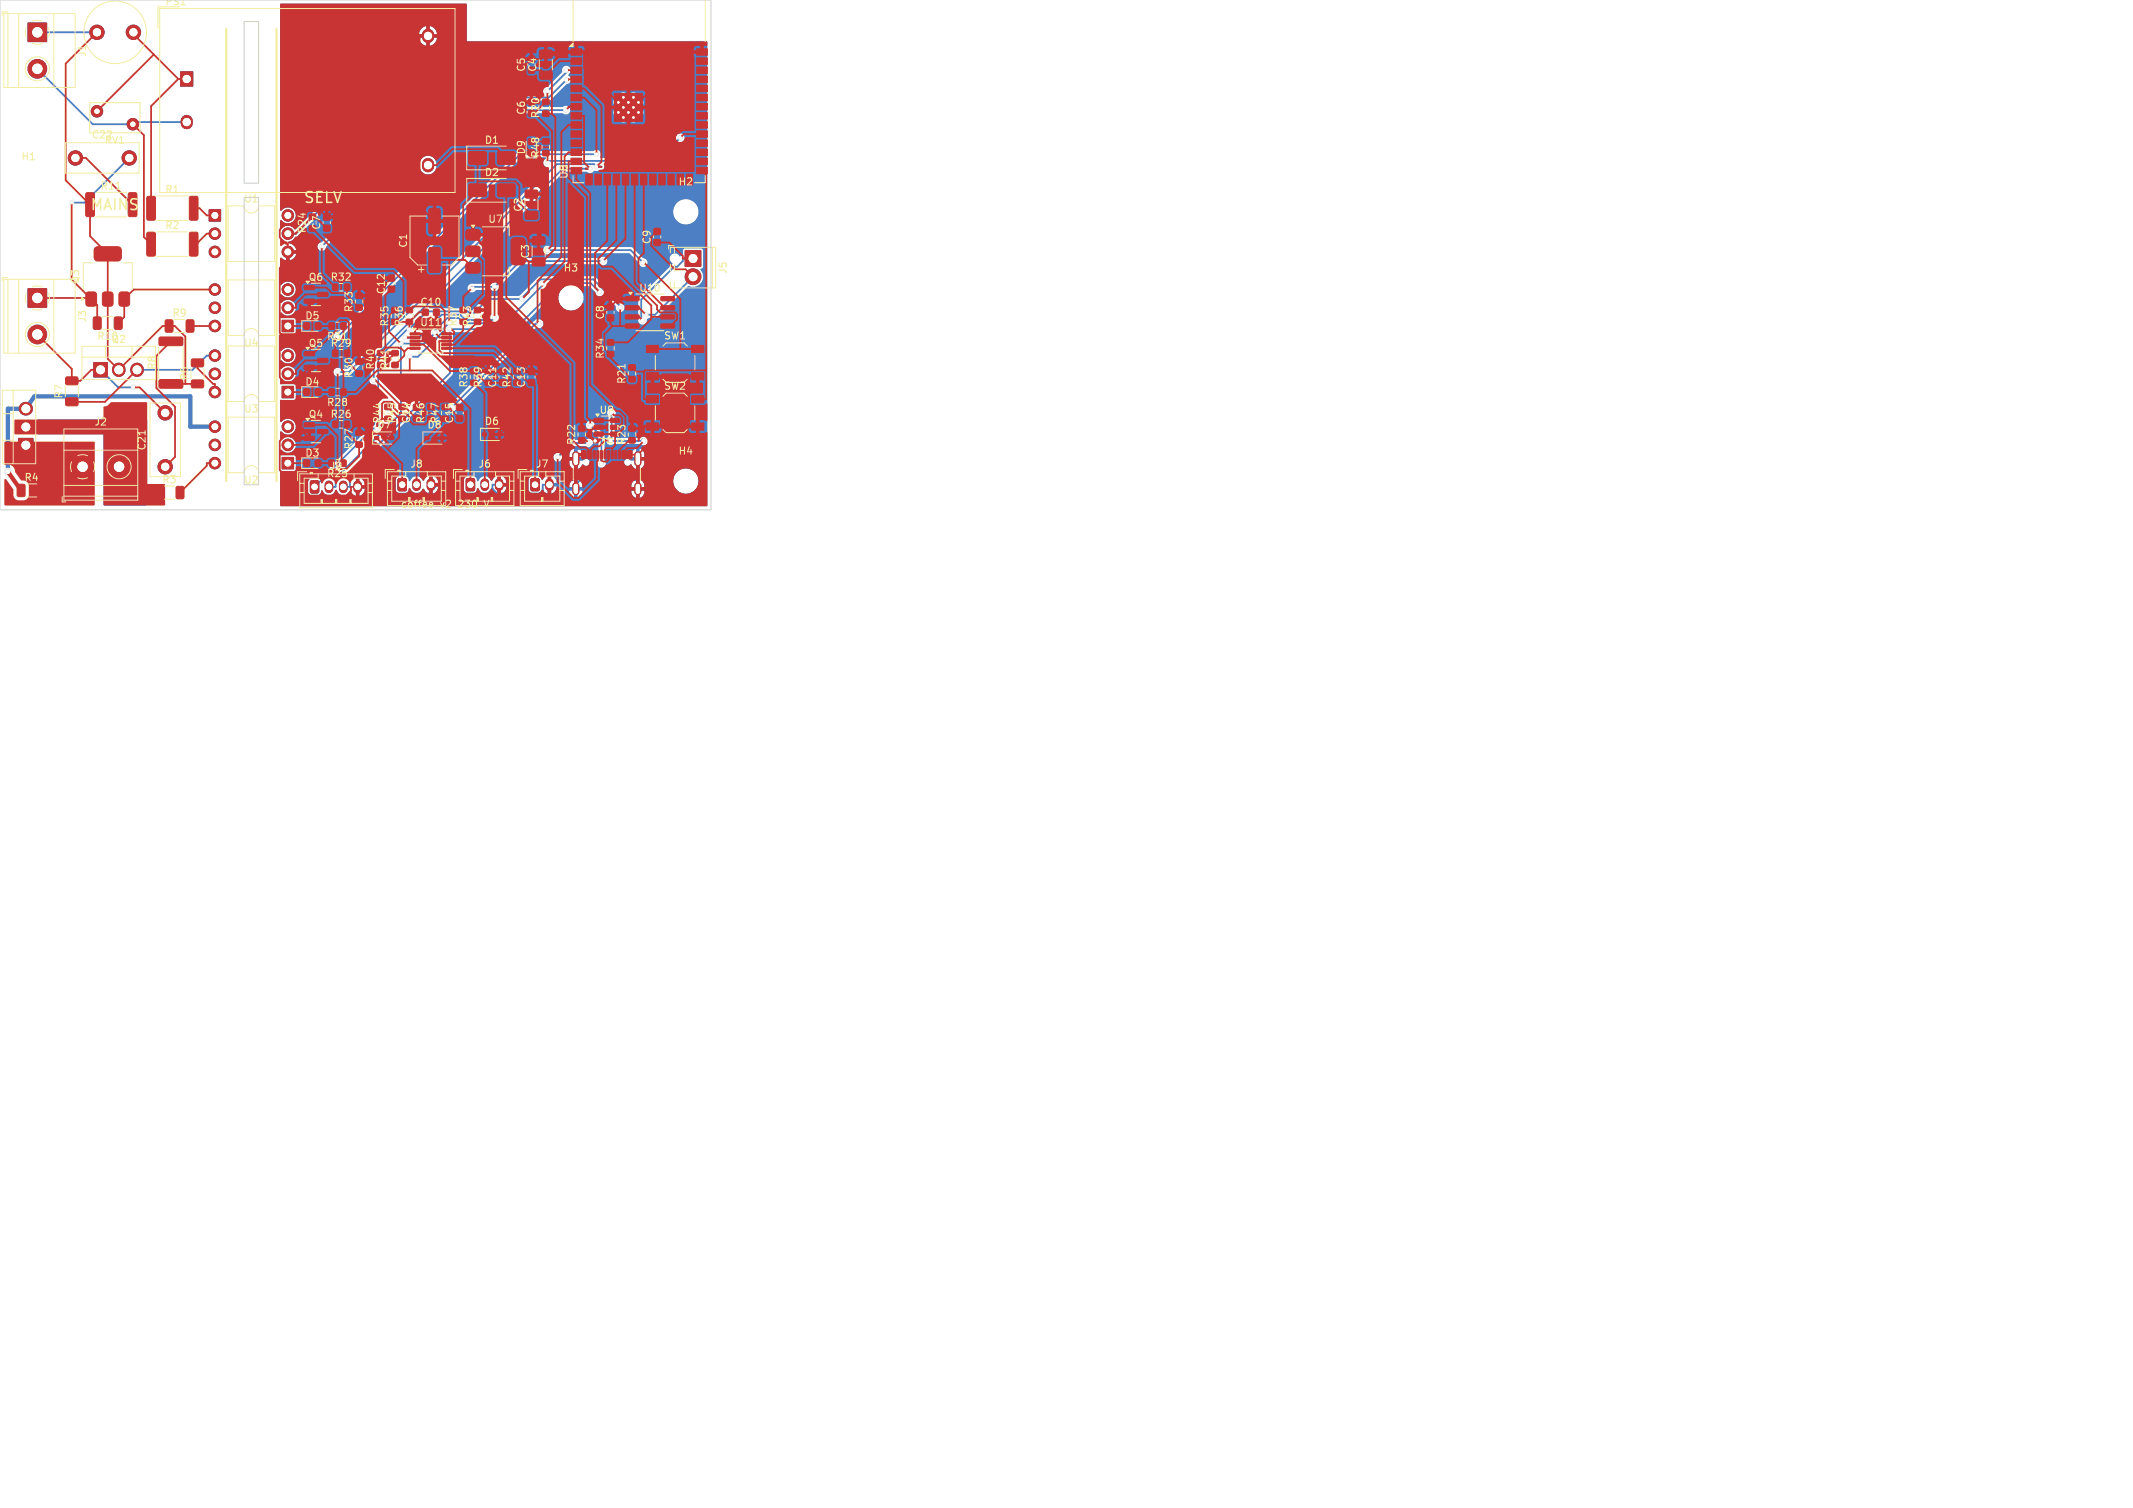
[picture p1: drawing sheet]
<svg xmlns="http://www.w3.org/2000/svg" width="297mm" height="210mm" viewBox="0 0 297 210" stroke-linecap="round" stroke-linejoin="round" font-family="sans-serif">
<defs><g id="words">
<g font-size="2.1" fill="#f2eda1">
<text x="12.5" y="29.6">MAINS</text>
<text x="42.2" y="28.6">SELV</text>
</g>
<g font-size="1.4" fill="#f2eda1">
<text x="15" y=".2">F1</text>
<text x="22.9" y=".9">PS1</text>
<text x="12.2" y="8" transform="rotate(-90 12.2 8)">J1</text>
<text x="73.3" y="10.1" transform="rotate(-90 73.3 10.1)">C5</text>
<text x="74.9" y="10.1" transform="rotate(-90 74.9 10.1)">C4</text>
<text x="73.3" y="16.1" transform="rotate(-90 73.3 16.1)">C6</text>
<text x="75.3" y="16.6" transform="rotate(-90 75.3 16.6)">R20</text>
<text x="2.9" y="22.5">H1</text>
<text x="12.7" y="19.5">C22</text>
<text x="14.5" y="20.2">RV1</text>
<text x="67.4" y="20.2">D1</text>
<text x="73.3" y="21.6" transform="rotate(-90 73.3 21.6)">D9</text>
<text x="75.3" y="22.1" transform="rotate(-90 75.3 22.1)">R48</text>
<text x="13.9" y="26.6">R11</text>
<text x="22.9" y="27.1">R1</text>
<text x="33.9" y="28.4">U1</text>
<text x="67.4" y="24.7">D2</text>
<text x="72.9" y="29.6" transform="rotate(-90 72.9 29.6)">C2</text>
<text x="79.2" y="25" transform="rotate(-90 79.2 25)">U8</text>
<text x="94.4" y="26">H2</text>
<text x="22.9" y="32.1">R2</text>
<text x="42.8" y="32.6" transform="rotate(-90 42.8 32.6)">R24</text>
<text x="44.8" y="32.1" transform="rotate(-90 44.8 32.1)">C7</text>
<text x="56.9" y="34.6" transform="rotate(-90 56.9 34.6)">C1</text>
<text x="67.9" y="31.2">U7</text>
<text x="90.8" y="34.1" transform="rotate(-90 90.8 34.1)">C9</text>
<text x="11.2" y="39.6" transform="rotate(-90 11.2 39.6)">Q3</text>
<text x="42.9" y="39.3">Q6</text>
<text x="45.9" y="39.3">R32</text>
<text x="53.8" y="41.1" transform="rotate(-90 53.8 41.1)">C12</text>
<text x="73.9" y="36.1" transform="rotate(-90 73.9 36.1)">C3</text>
<text x="78.4" y="38">H3</text>
<text x="88.9" y="40.8">U10</text>
<text x="101.4" y="38.3" transform="rotate(-90 101.4 38.3)">J5</text>
<text x="12.2" y="45" transform="rotate(-90 12.2 45)">J3</text>
<text x="13.4" y="47.5">R10</text>
<text x="15.4" y="48">Q2</text>
<text x="23.9" y="44.3">R9</text>
<text x="42.4" y="44.7">D5</text>
<text x="49.3" y="43.6" transform="rotate(-90 49.3 43.6)">R33</text>
<text x="54.3" y="45.6" transform="rotate(-90 54.3 45.6)">R35</text>
<text x="56.3" y="45.6" transform="rotate(-90 56.3 45.6)">R36</text>
<text x="58.4" y="45.6">U11</text>
<text x="58.4" y="42.8">C10</text>
<text x="84.3" y="44.6" transform="rotate(-90 84.3 44.6)">C8</text>
<text x="92.4" y="47.5">SW1</text>
<text x="21.9" y="51.6" transform="rotate(-90 21.9 51.6)">R8</text>
<text x="26.4" y="53.1" transform="rotate(-90 26.4 53.1)">R6</text>
<text x="33.9" y="48.5">U4</text>
<text x="42.4" y="53.9">D4</text>
<text x="42.9" y="48.5">Q5</text>
<text x="45.9" y="48.5">R29</text>
<text x="49.3" y="52.8" transform="rotate(-90 49.3 52.8)">R30</text>
<text x="52.3" y="51.6" transform="rotate(-90 52.3 51.6)">R40</text>
<text x="54.3" y="51.6" transform="rotate(-90 54.3 51.6)">R41</text>
<text x="84.3" y="50.1" transform="rotate(-90 84.3 50.1)">R34</text>
<text x="87.3" y="53.6" transform="rotate(-90 87.3 53.6)">R21</text>
<text x="8.9" y="55.6" transform="rotate(-90 8.9 55.6)">R7</text>
<text x="13.1" y="59.5">J2</text>
<text x="33.9" y="57.7">U3</text>
<text x="42.9" y="58.4">Q4</text>
<text x="45.4" y="56.8">R28</text>
<text x="45.9" y="58.4">R26</text>
<text x="53.3" y="59.1" transform="rotate(-90 53.3 59.1)">R44</text>
<text x="55.3" y="59.1" transform="rotate(-90 55.3 59.1)">R45</text>
<text x="57.3" y="59.1" transform="rotate(-90 57.3 59.1)">C14</text>
<text x="59.3" y="59.1" transform="rotate(-90 59.3 59.1)">R46</text>
<text x="59.4" y="59.9">D8</text>
<text x="61.3" y="59.1" transform="rotate(-90 61.3 59.1)">R47</text>
<text x="65.3" y="54.1" transform="rotate(-90 65.3 54.1)">R38</text>
<text x="67.3" y="54.1" transform="rotate(-90 67.3 54.1)">R39</text>
<text x="67.4" y="59.4">D6</text>
<text x="69.3" y="54.1" transform="rotate(-90 69.3 54.1)">C11</text>
<text x="71.3" y="54.1" transform="rotate(-90 71.3 54.1)">R42</text>
<text x="73.3" y="54.1" transform="rotate(-90 73.3 54.1)">C13</text>
<text x="92.4" y="54.5">SW2</text>
<text x="20.5" y="62.8" transform="rotate(-90 20.5 62.8)">C21</text>
<text x="42.4" y="63.8">D3</text>
<text x="45.8" y="65.6">J9</text>
<text x="49.3" y="62.7" transform="rotate(-90 49.3 62.7)">R27</text>
<text x="57" y="65.3">J8</text>
<text x="66.5" y="65.3">J6</text>
<text x="74.5" y="65.3">J7</text>
<text x="80.3" y="62.1" transform="rotate(-90 80.3 62.1)">R22</text>
<text x="87.3" y="62.1" transform="rotate(-90 87.3 62.1)">R23</text>
<text x="94.4" y="63.5">H4</text>
<text x="3.3" y="67.2">R4</text>
<text x="22.5" y="67.5">R3</text>
<text x="45.4" y="66.7">R25</text>
<text x="55.7" y="70.9">coffee</text>
<text x="61.3" y="70.9">v2</text>
<text x="64.1" y="70.9">230</text>
<text x="67.9" y="70.9">V</text>
</g>
<g font-size="1.4" fill="#fff">
<text x="45.4" y="47.6">R31</text>
<text x="63.8" y="45.6" transform="rotate(-90 63.8 45.6)">R37</text>
<text x="65.8" y="45.6" transform="rotate(-90 65.8 45.6)">R43</text>
<text x="52.4" y="59.9">D7</text>
<text x="63.3" y="59.1" transform="rotate(-90 63.3 59.1)">C15</text>
<text x="83.4" y="57.8">U9</text>
<text x="83.5" y="62.2">J4</text>
</g>
<text font-size="1.4" fill="#d0d2cd" x="33.9" y="67.6">U2</text>
</g></defs>
<g fill="#4d7fc4" stroke="#4d7fc4" stroke-width=".14">
<path d="M2.6 61h2v2h-2z"/>
<path d="M3.9 3.2h2.6v2.6h-2.6z"/>
<path d="M10.2 63.7h2.6v2.6h-2.6z"/>
<path d="M55.5 66.7l.8-.1 .3 .2v1.3l-.2 .3h-.8l-.2-.2z"/>
<path d="M29.1 29.2h1.6v1.6h-1.6z"/>
<path d="M25.1 10h1.8v2h-1.8z"/>
<path d="M43.3 67l.9-.1 .2 .2v1.3l-.2 .3h-.7l-.3-.2z"/>
<path d="M39.3 53.8h1.6v1.6h-1.6z"/>
<path d="M13 50.5h2v2h-2z"/>
<path d="M39.3 63.7h1.6v1.6h-1.6z"/>
<path d="M3.9 40.2h2.6v2.6h-2.6z"/>
<path d="M95.4 34.9h2.2v2.2h-2.2z"/>
<path d="M65 66.7l.9-.1 .2 .2v1.3l-.2 .3h-.8l-.2-.2z"/>
<path d="M74 66.7l.8-.1 .3 .2v1.3l-.2 .3h-.8l-.2-.2z"/>
<path d="M39.3 44.6h1.6v1.6h-1.6z"/>
<circle cx="5.2" cy="9.6" r="1.3"/>
<circle cx="16.6" cy="65" r="1.3"/>
<circle cx="13.5" cy="15.5" r=".8"/>
<circle cx="18.5" cy="17.3" r=".8"/>
<circle cx="29.9" cy="32.5" r=".8"/>
<circle cx="29.9" cy="35.1" r=".8"/>
<circle cx="40.1" cy="35.1" r=".8"/>
<circle cx="40.1" cy="32.5" r=".8"/>
<circle cx="40.1" cy="30" r=".8"/>
<circle cx="40.1" cy="52.1" r=".8"/>
<circle cx="40.1" cy="49.5" r=".8"/>
<circle cx="29.9" cy="49.5" r=".8"/>
<circle cx="29.9" cy="52.1" r=".8"/>
<circle cx="29.9" cy="54.6" r=".8"/>
<circle cx="86.1" cy="14.3" r=".3"/>
<circle cx="86.1" cy="15.7" r=".3"/>
<circle cx="86.8" cy="13.6" r=".3"/>
<circle cx="86.8" cy="15" r=".3"/>
<circle cx="86.8" cy="16.4" r=".3"/>
<circle cx="87.5" cy="14.3" r=".3"/>
<circle cx="87.5" cy="15.7" r=".3"/>
<circle cx="88.2" cy="13.6" r=".3"/>
<circle cx="88.2" cy="15" r=".3"/>
<circle cx="88.2" cy="16.4" r=".3"/>
<circle cx="88.9" cy="14.3" r=".3"/>
<circle cx="88.9" cy="15.7" r=".3"/>
<circle cx="40.1" cy="62" r=".8"/>
<circle cx="40.1" cy="59.4" r=".8"/>
<circle cx="29.9" cy="59.4" r=".8"/>
<circle cx="29.9" cy="62" r=".8"/>
<circle cx="29.9" cy="64.5" r=".8"/>
<circle cx="23" cy="65" r="1"/>
<circle cx="23" cy="57.5" r="1"/>
<circle cx="5.2" cy="46.6" r="1.3"/>
<circle cx="13.5" cy="4.5" r="1"/>
<circle cx="18.6" cy="4.5" r="1"/>
<circle cx="10.5" cy="22" r="1"/>
<circle cx="18" cy="22" r="1"/>
<circle cx="96.5" cy="38.5" r="1.1"/>
<circle cx="40.1" cy="42.9" r=".8"/>
<circle cx="40.1" cy="40.3" r=".8"/>
<circle cx="29.9" cy="40.3" r=".8"/>
<circle cx="29.9" cy="42.9" r=".8"/>
<circle cx="29.9" cy="45.4" r=".8"/>
</g>
<path d="M3.6 59.5h.1M3.6 56.9h.1M16.5 51.5h.1M19.1 51.5h.1" fill="none" stroke="#4d7fc4" stroke-width="1.9"/>
<path d="M45.8 67.5v.6M47.8 67.5v.6M49.8 67.5v.6M58 67.2v.6M60 67.2v.6M67.5 67.2v.6M69.5 67.2v.6M76.5 67.2v.6" fill="none" stroke="#4d7fc4" stroke-width="1.2"/>
<path d="M26 16.9v.3M59.6 4.8v.4M59.6 22.9v.3" fill="none" stroke="#4d7fc4" stroke-width="1.7"/>
<path d="M80.2 63.3v1.1M80.2 67.7v.8M88.8 63.3v1.1M88.8 67.7v.8" fill="none" stroke="#4d7fc4" stroke-width="1"/>
<g fill="#ececec" stroke="#ececec" stroke-width=".14">
<circle cx="86.4" cy="42.9" r=".3"/>
<circle cx="57" cy="45.8" r=".3"/>
<circle cx="72.7" cy="41.6" r=".3"/>
<circle cx="57" cy="49.7" r=".3"/>
<circle cx="62.5" cy="45" r=".3"/>
<circle cx="68.9" cy="39.9" r=".3"/>
<circle cx="56.4" cy="47" r=".3"/>
<circle cx="68.9" cy="44.2" r=".3"/>
<circle cx="84" cy="36.4" r=".3"/>
<circle cx="65.7" cy="40.1" r=".3"/>
<circle cx="77.7" cy="63.7" r=".3"/>
<circle cx="82" cy="61.7" r=".3"/>
<circle cx="76.2" cy="12.7" r=".3"/>
<circle cx="76.2" cy="34.8" r=".3"/>
<circle cx="78.9" cy="9.8" r=".3"/>
<circle cx="89.6" cy="36.6" r=".3"/>
<circle cx="82.9" cy="61.4" r=".3"/>
<circle cx="83.1" cy="23.2" r=".3"/>
<circle cx="47" cy="51.8" r=".3"/>
<circle cx="1.1" cy="65.7" r=".5"/>
<circle cx="83.1" cy="21.5" r=".3"/>
<circle cx="18.6" cy="53.9" r=".3"/>
<circle cx="62.6" cy="45.8" r=".3"/>
<circle cx="83.5" cy="40.7" r=".3"/>
<circle cx="55.8" cy="47.8" r=".3"/>
<circle cx="75.5" cy="39.5" r=".3"/>
<circle cx="60.6" cy="46.3" r=".3"/>
<circle cx="94.7" cy="19.2" r=".3"/>
<circle cx="76.2" cy="22.7" r=".3"/>
<circle cx="82.2" cy="23.5" r=".3"/>
<circle cx="52" cy="53" r=".3"/>
<circle cx="75.1" cy="45.1" r=".3"/>
<circle cx="89.5" cy="44.6" r=".3"/>
<circle cx="89.9" cy="43.8" r=".3"/>
<circle cx="83.7" cy="64.5" r=".3"/>
<circle cx="82.2" cy="59.2" r=".3"/>
<circle cx="44.8" cy="34.3" r=".3"/>
<circle cx="78.8" cy="15.3" r=".3"/>
<circle cx="10" cy="28.2" r=".3"/>
<circle cx="89.6" cy="61.4" r=".3"/>
<circle cx="78.9" cy="11.1" r=".3"/>
</g>
<g fill="none" stroke="#4d7fc4" stroke-width=".25">
<path d="M5.2 4.5h8.3M5.2 9.6l7.7 7.7h5.6l.3-.3h7.2M78.8 15.3h-15l-19 19M78.9 9.8v.3l-2.7 2.6M78.9 11.1l-2.5 2.5h-16.2l-19 18.9h-1.1M86.1 15.7h2.8M86.1 14.3h1.4M86.8 15h1.4M86.8 13.6h1.4M94.7 19.2l-3.2 3.2h-15l-.3 .3M18 22l-6.2 6.2h-1.8M75.5 39.5v.3l-5.2 5.2h-5.7l-.7-.7h-1.6l-1.7 1.7v.3l-1.5 1.5h-3.3v9.7l-9.1 9.1v1.2h-.9"/>
<path d="M76.2 34.8h11.6l1.8 1.8M82.2 23.5h-3.8l-26.4 26.3v3.2M83.1 21.5h-10.7l-25.4 25.4M83.7 23.2h-.6l-.4-.3h-5.2l-28.9 28.9h-1.6M84 36.4h-11.5l-3.6 3.5h-3l-.2 .2v-.2M96.5 38.5l-5.3 5.3h-1.3M96.5 36h-1.4v.4l-.8 .7h-.4l-4.6 4.6v2.7l.2 .2M14 51.5l2.5 2.5h2.1M29.9 49.5h-1.1l-2 2h-7.7M52.5 59.7h-.6l-8.1 8.1M62.5 45l-.8 .8v.4l-3.5 3.5h-1.2M65.1 43.4h-5.7l-2.4 2.4h-.3l-4 4.1v9.6"/>
<path d="M68.9 44.2l-.4 .4h-3.7l-.7-.8h-2.6l-3.2 3.2h-1.9M74.8 44.9l.3 .2h-.5l-11.6 11.6M82.2 59.2l1.5 1.6v3.7M83.5 40.7l-1.3-1.3h-4.1l-6.4 6.4h-9.1v6.2l-13.9 13.9v1.9h-.9M85.2 57.5v3.7M86.4 42.9v-.3l-3.8-3.7h-7.4l-2.5 2.5v.2h-4.8l-2.2 2.3M60 67.5h.9M60.9 67.5l-1.2 1.2h-8l-1-.9h-.9M60.9 67.5l1.2 1.2h5.8l.7-.6M69.5 67.5h-.9v.6M80.2 68.1v-1.3h-2.1l-.7 .7h-1.8v.8l-.5 .4h-5.9l-.6-.6M80.2 67.5l.6-.7h8v1.3"/>
<path d="M82 61.7h-2.4l-1.9 2M82.9 61.4v.3l-.8 .8h-1.9v1.4M89.4 61.2l.2 .2h-4.3"/>
</g>
<path d="M29.9 59.4h-3.4v-4.2h-21.7l-1.2 1.7h-2.5v8.8" fill="none" stroke="#4d7fc4" stroke-width=".6"/>
<g fill="#4d7fc4">
<path d="M39 .6l25.9-.1 .1 .1v5.2h33.4l.1 .1v64.5l-59.4 .1-.1-.1v-1.9h3.9l.2 .3 .2 .2h1a.89 .89 0 0 0 .5-.7h.1a.93 .93 0 0 0 .9 .7 .93 .93 0 0 0 .9-.7h.2a.95 .95 0 0 0 .9 .7 .95 .95 0 0 0 .9-.6h.2a.98 .98 0 0 0 .7 .6v-.9l.1 .1 .3-.1v.9a1 1 0 0 0 .8-.8h4.3l.2 .3 .2 .2h.9a.71 .71 0 0 0 .6-.7h.1a.96 .96 0 0 0 .9 .7 .96 .96 0 0 0 .9-.6l.4 .4 .4 .2v-.9l.2 .1 .4-.1v.9l.3-.1 .3-.4h3.7a.54 .54 0 0 0 .5 .5h.9a.89 .89 0 0 0 .5-.7h.1a.96 .96 0 0 0 .9 .7 .96 .96 0 0 0 .9-.6l.4 .4 .5 .2v-.9l.1 .1 .3-.1v.9l.4-.1 .3-.4h3.2a.54 .54 0 0 0 .5 .5h.9l.2-.2 .3-.3 .5 .4 .3 .1v-.9l.1 .1 .3-.1v.9l.5-.2h2.1l.1 .5 .5 .3v-.7l.3 .2 .2-.2v.7l.5-.3 .2-.5h6.8l.2 .5 .5 .3v-.7l.2 .2 .3-.2v.7a.91 .91 0 0 0 .6-1h-.6v-.5h.6v-.3l-.2-.4 4.3 .1a1.75 1.75 0 0 0 2.7 1.2 1.75 1.75 0 0 0-.1-2.9 1.75 1.75 0 0 0-2.7 1.4v.2h-4.2l-.4-.3v.7l-.3-.1-.2 .1v-.7a.91 .91 0 0 0-.7 1h.6v.5h-.6v.2h-6.8v-.2h-.6v-.5h.6l-.2-.7-.5-.3v.7l-.2-.1-.3 .1v-.7a.92 .92 0 0 0-.6 1h.6v.5h-.6v.2h-2.1l.2-.2 .1-.6h-.7l.1-.2-.1-.2h.7l-.1-.5-.2-.3-.5-.2v.9l-.1-.1-.3 .1v-.9l-.4 .1-.3 .4h-.2a.65 .65 0 0 0-.5-.5h-.9l-.3 .3-.1 1.6h-3.2l.1-.5h-.7l.1-.2-.1-.2h.7v-.1l-.2-.5-.6-.4v.9l-.1-.1-.3 .1v-.9l-.4 .1-.4 .5h-.1a.94 .94 0 0 0-.9-.6 .94 .94 0 0 0-.9 .7h-.1a.71 .71 0 0 0-.6-.7h-.9l-.3 .3-.1 1.6h-3.7l.1-.5h-.7l.1-.2-.1-.2h.7v-.1l-.2-.5-.5-.4v.9l-.2-.1-.4 .1v-.9l-.3 .1-.4 .5h-.1a.94 .94 0 0 0-.9-.6 .94 .94 0 0 0-.9 .7h-.1a.71 .71 0 0 0-.6-.7h-.9l-.3 .3-.1 1.6h-4.3v-.2h-.7l.1-.2-.1-.2h.7l-.2-.6-.6-.4v.9l-.1-.1-.3 .1v-.9h-.4v-.5l2.3-2.4h25.5l.1 .1a.62 .62 0 0 0 .7 .5 .62 .62 0 0 0 .5-.7l1.1-.9v.1l-.1 .4v.4h.6v.5h-.6a.98 .98 0 0 0 .6 1.2v-.7l.3 .1 .2-.1v.7l.4-.2 .3-.4a.48 .48 0 0 0 .7 .2 .48 .48 0 0 0 .2-.7 .48 .48 0 0 0-.6-.2l-.2 .1h-.7v-.5h.6a.97 .97 0 0 0-.7-1.1v.7l-.2-.2-.3 .2v-.7l-.3 .1-.1-.1 .3-.4h1.8a.61 .61 0 0 0 .8 0 .61 .61 0 0 0 0-.9 .61 .61 0 0 0-.9 .1h-2.1l-1.7 1.7a.74 .74 0 0 0-.7 .7h-25.5l4.5-4.5h25.6l.2 .4 .4 .2 1.1 1.2v3.1a.6 .6 0 0 0 .3 1 .6 .6 0 0 0 .7-.6h2.6l.1 .1a.56 .56 0 0 0 .9 .1l.3 .4 .4 .2v-.7l.2 .1 .3-.1v.7a.97 .97 0 0 0 .6-1.2h-.6v-.5h.6v-.3l-.1-.5-.5-.3v.7l-.3-.2-.2 .2v-.7l-.5 .3-.2 .4v.4h.6v.5h-.6a.55 .55 0 0 0-.6-.1 .55 .55 0 0 0-.4 .5h-2.6l-.1-.4v-2.7a.21 .21 0 0 1 .2 .1 .21 .21 0 0 1 .1 .2 .64 .64 0 0 0 .9 .1l3.8 .1a.62 .62 0 0 0 1-.4 .62 .62 0 0 0-.7-.7l-.5 .2h-3.4v-3.1a.62 .62 0 0 0 0-.8 .62 .62 0 0 0-.9 0 .62 .62 0 0 0 0 .8v2.9l-.3 .5-.1 .1-.1-.1-.1-.8-1.3-1.3a.62 .62 0 0 0-.6-.6 .62 .62 0 0 0-.6 .6h-25.6l2.5-2.5h3.9v.1a.62 .62 0 0 0 .7 .5 .62 .62 0 0 0 .5-.7l11.1-11a.62 .62 0 0 0 .8-.1 .62 .62 0 0 0-.1-.9h13.5v.2a.61 .61 0 0 0 .7 .4 .61 .61 0 0 0 .5-.7l.3-.2 1.1-.1 4.3-4.3 .1-.1a1.41 1.41 0 0 0 1.8-.5 1.41 1.41 0 0 0-.2-1.8l.4-.4v-2.2l-.1-.3h-2.5l-.2 .2v.7l-.4 .2h-.1a.71 .71 0 0 0-1.2-.2 .71 .71 0 0 0 .2 1.2v.1l-4.7 4.7v3.1h-13.5l-.3-.1a.67 .67 0 0 0-.7 .2l-11.4 11.4a.6 .6 0 0 0-.6 .6h-3.9l4.5-4.5 .1-5.9 8.7-.1 6.4-6.3h.3v.1a1.77 1.77 0 0 0-.4 2.6 1.77 1.77 0 0 0 2.7 .1 1.77 1.77 0 0 0-.3-2.7l.1-.1 1.4-.1 .9 .8a.68 .68 0 0 0 .4 .7 .68 .68 0 0 0 .8-.3l1.6 1.6a.62 .62 0 0 0 .3 .8 .62 .62 0 0 0 .8-.2 .62 .62 0 0 0-.2-.9l-3.9-3.8h-7.5l-.2 .1-2.7 2.6h-4.5l-2.1 2-.5-.3h-5.4h-.1v-.2l2.7-2.6h2.7a.65 .65 0 0 0 .5 .6 .65 .65 0 0 0 .7-.3h2.2a.63 .63 0 0 0 .6 .1 .63 .63 0 0 0 .4-.6l3.2-3.1h10.8a.62 .62 0 0 0 .9 0 .62 .62 0 0 0 0-.9 .62 .62 0 0 0-.9 0h-11.1l-.2 .1-3.3 3.3-.5 .2h-2.6a.6 .6 0 0 0-.7 .6h-2.7l5.2-5.3h8v.2a.64 .64 0 0 0 1.1 .3h10.9l1.3 1.2a.62 .62 0 0 0 .6 .7 .62 .62 0 0 0 .7-.6 .62 .62 0 0 0-.7-.7l-1.4-1.4-.2-.1h-11.2a.64 .64 0 0 0-.7-.1 .64 .64 0 0 0-.4 .5h-8l5.2-5.2h20.9l.1 .2a1.75 1.75 0 0 0 2.8 1 1.75 1.75 0 0 0-.5-3 1.75 1.75 0 0 0-2.4 1.8h-20.9l5.7-5.6 3.3-.1a.64 .64 0 0 0 .9-.1h.5l.3-.1a.56 .56 0 0 0 .6-.2 .56 .56 0 0 0 0-.6l7.5-.1 3.1-3a.62 .62 0 0 0 .6-.6 .62 .62 0 0 0-.6-.6 .62 .62 0 0 0-.6 .6l-2.8 2.8h-7.6l-.1-.1a.65 .65 0 0 0-.1-.9 .65 .65 0 0 0-.9 0h-10.2l-.2 .1-25.2 25.2a.61 .61 0 0 0-.6 .7 .61 .61 0 0 0 .7 .5 .61 .61 0 0 0 .6-.6l24.9-25h3.3l.1 .1v.1a.63 .63 0 0 0-.4 .7 .63 .63 0 0 0 .7 .5v.2l-27.9 27.9h-1a.61 .61 0 0 0-.8 0 .61 .61 0 0 0 0 .9 .61 .61 0 0 0 .9-.1h1.3l2.6-2.6 .2-.1v.2v2.9a.66 .66 0 0 0-.1 .7 .66 .66 0 0 0 .7 .3v5.5l-.5 .2-7.3 7.3h-1a.54 .54 0 0 0-.5 .5v1.4h-3.9v-2.9h1.9l.3-.3-.1-1.8-.2-.1h-1.8l-.1-.1v-.6l.1-.1a1.12 1.12 0 0 0 1.7 .2 1.12 1.12 0 0 0 0-1.6 1.12 1.12 0 0 0-1.6 .1l-.2-.1v-1l.1-.1a1.12 1.12 0 0 0 1.7 .2 1.12 1.12 0 0 0 0-1.7 1.12 1.12 0 0 0-1.6 .2l-.2-.1v-3h1.9l.3-.3-.1-1.8-.2-.1h-1.8l-.1-.1v-.6l.1-.1h.1a1.11 1.11 0 0 0 1.6 .1 1.11 1.11 0 0 0 0-1.6 1.11 1.11 0 0 0-1.6 .2l-.2-.1v-1l.1-.1a1.12 1.12 0 0 0 1.7 .2 1.12 1.12 0 0 0 0-1.7 1.12 1.12 0 0 0-1.6 .2l-.2-.1v-2.3h1.9l.3-.3-.1-1.8-.2-.1h-1.8l-.1-.1v-.6l.1-.1h.1a1.11 1.11 0 0 0 1.6 .1 1.11 1.11 0 0 0 0-1.6 1.11 1.11 0 0 0-1.6 .2l-.2-.1v-1l.1-.1a1.12 1.12 0 0 0 1.7 .2 1.12 1.12 0 0 0 0-1.7 1.12 1.12 0 0 0-1.6 .2l-.2-.1v-3.7h.1l.7 .4v-.9l.2 .1 .3-.1v.9l.5-.3 .3-.3 .2-.4h-.9l.1-.2-.1-.3h.9l-.3-.5h3.2a.62 .62 0 0 0 .6 .6 .62 .62 0 0 0 .6-.6l11.1-11.1h1.9a1.18 1.18 0 0 0 1.4 1.1 1.18 1.18 0 0 0 1-1.5 1.18 1.18 0 0 0-1.4-1.1 1.18 1.18 0 0 0-1 1.5h-1.9l6.2-6.2h25.8l-.3-.3-.3 .3h-.8l-.3-.3-.3 .3h-23.8l.7-.7h22.4l.3 .1 .1 .2 .2-.2 .4 .1 .1-.1h.3l.2 .2 .4-.2 .4 .1 .1-.1h.3l.2 .2 .1-.2 .3-.1-.3-.3-.3 .4-.4-.1-.1 .1h-.3l-.3-.4-.3 .4-.4-.1-.1 .1h-.3l-.3-.4-.3 .3h-22.4l.6-.5h14.4a.6 .6 0 0 0 .9-.1h6.1l.1 .2 .2-.2 .4 .1 .1-.1h.3l.3 .3 .3-.3 .4 .1 .1-.1h.3l.3 .3 .3-.3 .4 .1 .1-.1h.3l.2 .2 .1-.2-.1-.3-.2 .3-.4-.1-.1 .1h-.3l-.3-.4-.3 .4-.4-.1-.1 .1h-.3l-.3-.4-.3 .4-.4-.1-.1 .1h-.3l-.2-.3-.1 .3h-6.1l.1-.4-.1-.3h6.5l.3 .3 .3-.3 .4 .1 .1-.1h.3l.3 .3 .3-.3 .4 .1 .1-.1h.3l.3 .3 .3-.3-.3-.4-.3 .4-.4-.1-.1 .1h-.3l-.3-.4-.3 .4-.4-.1-.1 .1h-.3l-.3-.4-.3 .4h-6.5a.65 .65 0 0 0-1-.1l-14.7 .1-18.8 18.7a.6 .6 0 0 0-.6 .6h-3.2l-.4-.3-.5-.2v-.1a1.47 1.47 0 0 0 1.1-.7l.3-.1 18.6-18.6h25.3l.1 .2 .2-.2 .4 .1 .1-.1h.3l.3 .3 .3-.3 .4 .1 .1-.1h.3l.3 .3 .3-.3 .4 .1 .1-.1h.3l.2 .2 .1-.1-.1-.4-.2 .3-.4-.1-.1 .1h-.3l-.3-.4-.3 .4-.4-.1-.1 .1h-.3l-.3-.4-.3 .4-.4-.1-.1 .1h-.3l-.2-.3-.1 .3h-25.3l.3-.3h16.1l.5-.4h8.8l.3 .3 .3-.3 .4 .1 .1-.1h.3l.3 .3 .3-.3 .4 .1 .1-.1h.3l.3 .3 .3-.3-.3-.1-.1-.2-.2 .3-.4-.1-.1 .1h-.3l-.2-.3-.4 .3-.4-.1-.1 .1h-.3l-.2-.3-.1 .2-.3 .1h-8.8l.7-.7h8.8l.3 .3 .3-.3h.8l.3 .3 .3-.3h-10.8l1.2-1.2a.64 .64 0 0 0 .6-.5 .64 .64 0 0 0-.4-.7l.1-.2a.61 .61 0 0 0 .2-.9 .61 .61 0 0 0-.8-.2 .61 .61 0 0 0-.3 .8l-2.1 2.1a.62 .62 0 0 0-.5 .9l-.1 .2h-15.6l-18.8 18.8h-.1a1.22 1.22 0 0 0-2-.1l-.1-.1v-1l.1-.1h.1a1.11 1.11 0 0 0 1.6 .1 1.11 1.11 0 0 0 0-1.7 1.11 1.11 0 0 0-1.6 .3l-.2-.2v-24.4h20.2v.4h-.8v.4l.4 .5 .5 .3v-1h.6v1a1.25 1.25 0 0 0 1-1.2h-.9v-.4h.8l-.1-.6-.5-.5-.3-.1v1h-.6v-1a1.25 1.25 0 0 0-1 1.2h-19.3z"/>
<path d="M5.2 58.5l.1-.1h15.1l.1 .2v11.7l-.1 .1h-5.9l-.1-.1v-9.8h-9.1l-.1-.1z"/>
</g>
<g fill="#fff" stroke="#fff" stroke-width=".14">
<circle cx="86.4" cy="42.9" r=".15"/>
<circle cx="57" cy="45.8" r=".15"/>
<circle cx="72.7" cy="41.6" r=".15"/>
<circle cx="57" cy="49.7" r=".15"/>
<circle cx="68.9" cy="39.9" r=".15"/>
<circle cx="56.4" cy="47" r=".15"/>
<circle cx="68.9" cy="44.2" r=".15"/>
<circle cx="84" cy="36.4" r=".15"/>
<circle cx="65.7" cy="40.1" r=".15"/>
<circle cx="77.7" cy="63.7" r=".15"/>
<circle cx="82" cy="61.7" r=".15"/>
<circle cx="76.2" cy="12.7" r=".15"/>
<circle cx="76.2" cy="34.8" r=".15"/>
<circle cx="78.9" cy="9.8" r=".15"/>
<circle cx="89.6" cy="36.6" r=".15"/>
<circle cx="82.9" cy="61.4" r=".15"/>
<circle cx="83.1" cy="23.2" r=".15"/>
<circle cx="47" cy="51.8" r=".15"/>
<circle cx="1.1" cy="65.7" r=".25"/>
<circle cx="83.1" cy="21.5" r=".15"/>
<circle cx="18.6" cy="53.9" r=".15"/>
<circle cx="62.6" cy="45.8" r=".15"/>
<circle cx="83.5" cy="40.7" r=".15"/>
<circle cx="55.8" cy="47.8" r=".15"/>
<circle cx="75.5" cy="39.5" r=".15"/>
<circle cx="60.6" cy="46.3" r=".15"/>
<circle cx="94.7" cy="19.2" r=".15"/>
<circle cx="76.2" cy="22.7" r=".15"/>
<circle cx="82.2" cy="23.5" r=".15"/>
<circle cx="52" cy="53" r=".15"/>
<circle cx="75.1" cy="45.1" r=".15"/>
<circle cx="89.5" cy="44.6" r=".15"/>
<circle cx="89.9" cy="43.8" r=".15"/>
<circle cx="83.8" cy="64.5" r=".15"/>
<circle cx="82.2" cy="59.2" r=".15"/>
<circle cx="44.8" cy="34.3" r=".15"/>
<circle cx="78.8" cy="15.3" r=".15"/>
<circle cx="10" cy="28.2" r=".15"/>
<circle cx="89.6" cy="61.4" r=".15"/>
<circle cx="78.9" cy="11.1" r=".15"/>
<circle cx="3.6" cy="62" r=".55"/>
<circle cx="3.6" cy="59.5" r=".55"/>
<circle cx="3.6" cy="56.9" r=".55"/>
<circle cx="5.2" cy="4.5" r=".65"/>
<circle cx="5.2" cy="9.6" r=".65"/>
<circle cx="11.5" cy="65" r=".65"/>
<circle cx="16.6" cy="65" r=".65"/>
<circle cx="13.5" cy="15.5" r=".3"/>
<circle cx="18.5" cy="17.3" r=".3"/>
<circle cx="56" cy="67.5" r=".37"/>
<circle cx="58" cy="67.5" r=".37"/>
<circle cx="60" cy="67.5" r=".37"/>
<circle cx="29.9" cy="30" r=".4"/>
<circle cx="29.9" cy="32.5" r=".4"/>
<circle cx="29.9" cy="35.1" r=".4"/>
<circle cx="40.1" cy="35.1" r=".4"/>
<circle cx="40.1" cy="32.5" r=".4"/>
<circle cx="40.1" cy="30" r=".4"/>
<circle cx="26" cy="11" r=".5"/>
<circle cx="26" cy="17" r=".5"/>
<circle cx="59.6" cy="5" r=".5"/>
<circle cx="59.6" cy="23" r=".5"/>
<circle cx="95.5" cy="29.5" r="1.6"/>
<circle cx="43.8" cy="67.8" r=".37"/>
<circle cx="45.8" cy="67.8" r=".37"/>
<circle cx="47.8" cy="67.8" r=".37"/>
<circle cx="49.8" cy="67.8" r=".37"/>
<circle cx="40.1" cy="54.6" r=".4"/>
<circle cx="40.1" cy="52.1" r=".4"/>
<circle cx="40.1" cy="49.5" r=".4"/>
<circle cx="29.9" cy="49.5" r=".4"/>
<circle cx="29.9" cy="52.1" r=".4"/>
<circle cx="29.9" cy="54.6" r=".4"/>
<circle cx="86.1" cy="14.3" r=".1"/>
<circle cx="86.1" cy="15.7" r=".1"/>
<circle cx="86.8" cy="13.6" r=".1"/>
<circle cx="86.8" cy="15" r=".1"/>
<circle cx="86.8" cy="16.4" r=".1"/>
<circle cx="87.5" cy="14.3" r=".1"/>
<circle cx="87.5" cy="15.7" r=".1"/>
<circle cx="88.2" cy="13.6" r=".1"/>
<circle cx="88.2" cy="15" r=".1"/>
<circle cx="88.2" cy="16.4" r=".1"/>
<circle cx="88.9" cy="14.3" r=".1"/>
<circle cx="88.9" cy="15.7" r=".1"/>
<circle cx="81.6" cy="64.4" r=".32"/>
<circle cx="87.4" cy="64.4" r=".32"/>
<circle cx="14" cy="51.5" r=".55"/>
<circle cx="16.5" cy="51.5" r=".55"/>
<circle cx="19.1" cy="51.5" r=".55"/>
<circle cx="40.1" cy="64.5" r=".4"/>
<circle cx="40.1" cy="62" r=".4"/>
<circle cx="40.1" cy="59.4" r=".4"/>
<circle cx="29.9" cy="59.4" r=".4"/>
<circle cx="29.9" cy="62" r=".4"/>
<circle cx="29.9" cy="64.5" r=".4"/>
<circle cx="23" cy="65" r=".5"/>
<circle cx="23" cy="57.5" r=".5"/>
<circle cx="5.2" cy="41.5" r=".65"/>
<circle cx="5.2" cy="46.6" r=".65"/>
<circle cx="13.5" cy="4.5" r=".5"/>
<circle cx="18.6" cy="4.5" r=".5"/>
<circle cx="10.5" cy="22" r=".5"/>
<circle cx="18" cy="22" r=".5"/>
<circle cx="95.5" cy="67" r="1.6"/>
<circle cx="79.5" cy="41.5" r="1.6"/>
<circle cx="94" cy="36" r=".55"/>
<circle cx="94" cy="38.5" r=".55"/>
<circle cx="96.5" cy="36" r=".55"/>
<circle cx="96.5" cy="38.5" r=".55"/>
<circle cx="65.5" cy="67.5" r=".37"/>
<circle cx="67.5" cy="67.5" r=".37"/>
<circle cx="69.5" cy="67.5" r=".37"/>
<circle cx="74.5" cy="67.5" r=".37"/>
<circle cx="76.5" cy="67.5" r=".37"/>
<circle cx="40.1" cy="45.4" r=".4"/>
<circle cx="40.1" cy="42.9" r=".4"/>
<circle cx="40.1" cy="40.3" r=".4"/>
<circle cx="29.9" cy="40.3" r=".4"/>
<circle cx="29.9" cy="42.9" r=".4"/>
<circle cx="29.9" cy="45.4" r=".4"/>
<circle cx="4" cy="26" r="1.6"/>
</g>
<path d="M80.2 63.3v1.1M80.2 67.7v.8M88.8 63.3v1.1M88.8 67.7v.8" fill="none" stroke="#fff" stroke-width=".6"/>
<g fill="#c83434" stroke="#c83434" stroke-width=".14">
<path d="M82.7 58.3h1.2l.1 .5-.1 .1-1.1-.1-.1-.1z"/>
<path d="M82.7 59.2h1.2l.1 .5-.1 .1h-1.1l-.1-.1z"/>
<path d="M82.7 60.2h1.2l.1 .5h-.1h-1.1l-.1-.1z"/>
<path d="M85 60.2h1.2l.1 .5h-.2h-1l-.1-.1z"/>
<path d="M85 59.2h1.2l.1 .5-.2 .1h-1l-.1-.1z"/>
<path d="M85 58.3h1.2l.1 .5-.2 .1-1-.1-.1-.1z"/>
<path d="M26.7 53l1.5-.1 .2 .3v.7l-.3 .1h-1.3l-.2-.2z"/>
<path d="M26.7 50h1.5l.2 .2v.7l-.3 .2h-1.3l-.2-.2z"/>
<path d="M65.3 25.7l.2-.1 2.2 .1v.2v1.4l-.2 .1-2.2-.1v-.1z"/>
<path d="M69.3 25.7l.2-.1 2.2 .1v.2v1.4l-.2 .1-2.2-.1v-.1z"/>
<path d="M49.6 61.6h.8v.7h-.8z"/>
<path d="M49.6 59.9h.8v.7h-.8z"/>
<path d="M2.6 61h2v2h-2z"/>
<path d="M3.9 3.2h2.6v2.6h-2.6z"/>
<path d="M54.1 39.9h.8v.8h-.8z"/>
<path d="M54.1 38.3h.8v.8h-.8z"/>
<path d="M53.6 58h.8v.7h-.8z"/>
<path d="M53.6 56.3h.8v.7h-.8z"/>
<path d="M20.5 32.4l.9-.1 .2 .2v2.9l-.1 .3h-.8l-.3-.2v-2.9z"/>
<path d="M26.4 32.4l.9-.1 .3 .2v2.9l-.2 .3h-.8l-.2-.2-.1-2.9z"/>
<path d="M10.2 63.7h2.6v2.6h-2.6z"/>
<path d="M55.5 66.7l.8-.1 .3 .2v1.3l-.2 .3h-.8l-.2-.2z"/>
<path d="M61.6 58h.8v.7h-.8z"/>
<path d="M61.6 56.3h.8v.7h-.8z"/>
<path d="M29.1 29.2h1.6v1.6h-1.6z"/>
<path d="M25.1 10h1.8v2h-1.8z"/>
<path d="M87.6 52.5h.8v.7h-.8z"/>
<path d="M87.6 50.8h.8v.7h-.8z"/>
<path d="M22.2 52.9h.2h2.9l.2 .2v.8l-.3 .2h-2.9l-.2-.3z"/>
<path d="M22.2 47l.2-.1h2.9l.2 .3v.8l-.3 .2-2.9-.1-.2-.2z"/>
<path d="M42.4 39.8h1.3l.1 .5h-.2h-1.2l-.1-.1z"/>
<path d="M42.4 41.7h1.3l.1 .5-.2 .1-1.2-.1-.1-.1z"/>
<path d="M44.2 40.7h1.4l.1 .5-.2 .1h-1.2l-.1-.1z"/>
<path d="M43.3 67l.9-.1 .2 .2v1.3l-.2 .3h-.7l-.3-.2z"/>
<path d="M46.3 48.8h.7v.8h-.7z"/>
<path d="M48 48.8h.7v.8h-.7z"/>
<path d="M65.3 21.2l.2-.1 2.2 .1v.1v1.5l-.2 .1-2.2-.1v-.2z"/>
<path d="M69.3 21.2l.2-.1 2.2 .1v.1v1.5l-.2 .1-2.2-.1v-.2z"/>
<path d="M57.6 57.9h.8v.8h-.8z"/>
<path d="M57.6 56.3h.8v.8h-.8z"/>
<path d="M59.6 58h.8v.7h-.8z"/>
<path d="M59.6 56.3h.8v.7h-.8z"/>
<path d="M64.1 44.5h.8v.7h-.8z"/>
<path d="M64.1 42.8h.8v.7h-.8z"/>
<path d="M47.5 64.1h.7v.8h-.7z"/>
<path d="M45.8 64.1h.7v.8h-.7z"/>
<path d="M84.6 49h.8v.7h-.8z"/>
<path d="M84.6 47.3h.8v.7h-.8z"/>
<path d="M80.6 61h.8v.7h-.8z"/>
<path d="M80.6 59.3h.8v.7h-.8z"/>
<path d="M74.2 36l1.5-.1 .2 .3v.7l-.2 .1h-1.4l-.2-.2z"/>
<path d="M74.2 33h1.5l.2 .2v.7l-.2 .2h-1.4l-.2-.2z"/>
<path d="M21.6 67.8l.8-.1 .3 .2v1.3l-.2 .3h-.7l-.2-.2z"/>
<path d="M24.6 67.8l.8-.1 .2 .2v1.3l-.1 .3h-.8l-.2-.2z"/>
<path d="M63.6 57.9h.8v.8h-.8z"/>
<path d="M63.6 56.3h.8v.8h-.8z"/>
<path d="M42.4 58.9h1.3l.1 .5h-.2h-1.2l-.1-.1z"/>
<path d="M42.4 60.8h1.3l.1 .5h-.2h-1.2l-.1-.1z"/>
<path d="M44.2 59.8h1.4l.1 .5-.2 .1h-1.2l-.1-.1z"/>
<path d="M65 32l.2-.1 1.5 .1 .2 .3-.1 1-.3 .2-1.5-.1-.1-.3v-.9z"/>
<path d="M65 34.3h1.7l.2 .3-.1 1-.3 .1h-1.5l-.1-.3v-.9z"/>
<path d="M71.3 33.2l.2-.1h1.2l.4 .3v3l-.2 .4-1.4 .1-.3-.3-.1-3z"/>
<path d="M65 36.6h1.7l.2 .3-.1 1-.3 .1h-1.5l-.1-.3v-.9z"/>
<path d="M73.6 7.8h.8v.8h-.8z"/>
<path d="M23 44.6l.8-.1 .3 .2v1.3l-.2 .3h-.7l-.2-.2z"/>
<path d="M26 44.6l.8-.1 .2 .2v1.3l-.1 .3h-.7l-.3-.2z"/>
<path d="M46.3 58.7h.7v.8h-.7z"/>
<path d="M48 58.7h.7v.8h-.7z"/>
<path d="M45.1 31.4h.8v.8h-.8z"/>
<path d="M45.1 29.8h.8v.8h-.8z"/>
<path d="M2.4 67.5l.9-.1 .2 .2v1.3l-.2 .3h-.7l-.2-.2z"/>
<path d="M5.4 67.5l.8-.1 .2 .2v1.3l-.1 .3h-.7l-.3-.2z"/>
<path d="M54.6 50.5h.8v.7h-.8z"/>
<path d="M54.6 48.8h.8v.7h-.8z"/>
<path d="M39.3 53.8h1.6v1.6h-1.6z"/>
<path d="M12.1 40.7l1-.1 .3 .2 .1 1.5-.2 .3h-1l-.3-.1-.1-1.5z"/>
<path d="M14.4 40.7l1-.1 .3 .2 .1 1.5-.2 .3h-1l-.3-.1v-1.5z"/>
<path d="M13.2 34.5l.4-.2 3 .1 .3 .3-.1 1.4-.4 .2h-3l-.2-.2-.1-.2v-1.2z"/>
<path d="M16.7 40.7l1-.1 .3 .2 .1 1.5-.2 .3h-1l-.3-.1v-1.5z"/>
<path d="M79.5 6.8h1.5v.9h-1.5z"/>
<path d="M79.5 8.1h1.5v.9h-1.5z"/>
<path d="M79.5 9.3h1.5v.9h-1.5z"/>
<path d="M79.5 10.6h1.5v.9h-1.5z"/>
<path d="M79.5 11.9h1.5v.9h-1.5z"/>
<path d="M79.5 13.1h1.5v.9h-1.5z"/>
<path d="M79.5 14.4h1.5v.9h-1.5z"/>
<path d="M79.5 15.7h1.5v.9h-1.5z"/>
<path d="M79.5 16.9h1.5v1h-1.5z"/>
<path d="M79.5 18.2h1.5v.9h-1.5z"/>
<path d="M79.5 19.5h1.5v.9h-1.5z"/>
<path d="M79.5 20.8h1.5v.9h-1.5z"/>
<path d="M79.5 22h1.5v.9h-1.5z"/>
<path d="M79.5 23.3h1.5v.9h-1.5z"/>
<path d="M81.6 24.2h.9v1.6h-.9z"/>
<path d="M82.8 24.2h.9v1.6h-.9z"/>
<path d="M84.1 24.2h.9v1.6h-.9z"/>
<path d="M85.4 24.2h.9v1.6h-.9z"/>
<path d="M86.6 24.2h.9v1.6h-.9z"/>
<path d="M87.9 24.2h.9v1.6h-.9z"/>
<path d="M89.2 24.2h.9v1.6h-.9z"/>
<path d="M90.5 24.2h.9v1.6h-.9z"/>
<path d="M91.7 24.2h.9v1.6h-.9z"/>
<path d="M93 24.2h.9v1.6h-.9z"/>
<path d="M94.3 24.2h.9v1.6h-.9z"/>
<path d="M95.5 24.2h.9v1.6h-.9z"/>
<path d="M97 23.3h1.5v.9h-1.5z"/>
<path d="M97 22h1.5v.9h-1.5z"/>
<path d="M97 20.8h1.5v.9h-1.5z"/>
<path d="M97 19.5h1.5v.9h-1.5z"/>
<path d="M97 18.2h1.5v.9h-1.5z"/>
<path d="M97 16.9h1.5v1h-1.5z"/>
<path d="M97 15.7h1.5v.9h-1.5z"/>
<path d="M97 14.4h1.5v.9h-1.5z"/>
<path d="M97 13.1h1.5v.9h-1.5z"/>
<path d="M97 11.9h1.5v.9h-1.5z"/>
<path d="M97 10.6h1.5v.9h-1.5z"/>
<path d="M97 9.3h1.5v.9h-1.5z"/>
<path d="M97 8.1h1.5v.9h-1.5z"/>
<path d="M97 6.8h1.5v.9h-1.5z"/>
<path d="M85.5 13h3.9v3.9h-3.9z"/>
<path d="M75.6 21h.8v.7h-.8z"/>
<path d="M75.6 19.3h.8v.7h-.8z"/>
<path d="M81 62.8l.4-.1 .2 .1v.9l-.1 .2-.5-.1z"/>
<path d="M81.8 62.8l.5-.1 .1 .1v.9l-.1 .2-.5-.1z"/>
<path d="M83.1 62.8h.3l-.1 1.1-.2-.1z"/>
<path d="M84.1 62.8h.3l-.1 1.1-.2-.1z"/>
<path d="M84.6 62.8h.3l-.1 1.1-.2-.1z"/>
<path d="M85.6 62.8h.3l-.1 1.1-.2-.1z"/>
<path d="M86.6 62.8l.5-.1 .1 .1v.9l-.1 .2-.5-.1z"/>
<path d="M87.4 62.8l.4-.1 .2 .1v.9l-.1 .2-.5-.1z"/>
<path d="M86.1 62.8h.3l-.1 1.1-.2-.1z"/>
<path d="M85.1 62.8h.3l-.1 1.1-.2-.1z"/>
<path d="M83.6 62.8h.3l-.1 1.1-.2-.1z"/>
<path d="M82.6 62.8h.3l-.1 1.1-.2-.1z"/>
<path d="M69.6 52.9h.8v.8h-.8z"/>
<path d="M69.6 51.3h.8v.8h-.8z"/>
<path d="M57.1 46.3h1.4v.3h-1.4z"/>
<path d="M57.1 46.9h1.4v.3h-1.4z"/>
<path d="M57.1 47.3h1.4v.3h-1.4z"/>
<path d="M57.1 47.9h1.4v.3h-1.4z"/>
<path d="M57.1 48.3h1.4v.3h-1.4z"/>
<path d="M61.5 48.3h1.4v.3h-1.4z"/>
<path d="M61.5 47.9h1.4v.3h-1.4z"/>
<path d="M61.5 47.3h1.4v.3h-1.4z"/>
<path d="M61.5 46.9h1.4v.3h-1.4z"/>
<path d="M61.5 46.3h1.4v.3h-1.4z"/>
<path d="M46.3 39.6h.7v.8h-.7z"/>
<path d="M48 39.6h.7v.8h-.7z"/>
<path d="M13 50.5h2v2h-2z"/>
<path d="M52.2 60.8h.5v.4h-.5z"/>
<path d="M54.3 60.8h.5v.4h-.5z"/>
<path d="M39.3 63.7h1.6v1.6h-1.6z"/>
<path d="M42.3 54.2h.8v.8h-.8z"/>
<path d="M43.9 54.2h.8v.8h-.8z"/>
<path d="M73.6 20.9h.8v.8h-.8z"/>
<path d="M73.6 19.3h.8v.8h-.8z"/>
<path d="M20.5 27.4l.9-.1 .2 .2v2.9l-.1 .3h-.8l-.3-.2v-2.9z"/>
<path d="M26.4 27.4l.9-.1 .3 .2v2.9l-.2 .3h-.8l-.2-.2-.1-2.9z"/>
<path d="M42.4 49h1.3l.1 .5-.2 .1-1.2-.1-.1-.1z"/>
<path d="M42.4 50.9h1.3l.1 .5h-.2h-1.2l-.1-.1z"/>
<path d="M44.2 49.9h1.4l.1 .5-.2 .1h-1.2l-.1-.2z"/>
<path d="M42.3 45h.8v.8h-.8z"/>
<path d="M43.9 45h.8v.8h-.8z"/>
<path d="M3.9 40.2h2.6v2.6h-2.6z"/>
<path d="M90 55.1h1.7v1h-1.7z"/>
<path d="M96.3 55.1h1.7v1h-1.7z"/>
<path d="M90 58.9h1.7v1h-1.7z"/>
<path d="M96.3 58.9h1.7v1h-1.7z"/>
<path d="M73.2 29.5l1.5-.1 .2 .2v.8l-.2 .2-1.4-.1-.2-.2z"/>
<path d="M73.2 26.5h1.5l.2 .2v.7l-.2 .2h-1.4l-.2-.3z"/>
<path d="M55.6 58h.8v.7h-.8z"/>
<path d="M55.6 56.3h.8v.7h-.8z"/>
<path d="M73.6 52.9h.8v.8h-.8z"/>
<path d="M73.6 51.3h.8v.8h-.8z"/>
<path d="M43.1 31.5h.8v.7h-.8z"/>
<path d="M43.1 29.8h.8v.7h-.8z"/>
<path d="M59.8 34.5h1.2l.3 .1v3.1l-.2 .2h-1.1l-.3-.1v-3.1z"/>
<path d="M59.8 29.1l1.2-.1 .3 .2v3.1l-.2 .2-1.1 .1-.3-.2v-3.1z"/>
<path d="M54.6 44.5h.8v.7h-.8z"/>
<path d="M54.6 42.8h.8v.7h-.8z"/>
<path d="M16 44.2l.8-.1 .2 .2v1.3l-.1 .3h-.7l-.3-.2z"/>
<path d="M13 44.2l.9-.1 .2 .2v1.3l-.2 .3h-.7l-.2-.2z"/>
<path d="M75.6 15.5h.8v.7h-.8z"/>
<path d="M75.6 13.8h.8v.7h-.8z"/>
<path d="M66.1 44.5h.8v.7h-.8z"/>
<path d="M66.1 42.8h.8v.7h-.8z"/>
<path d="M95.4 34.9h2.2v2.2h-2.2z"/>
<path d="M75.2 10l1.5-.1 .2 .3v.7l-.2 .2-1.4-.1-.2-.2z"/>
<path d="M75.2 7h1.5l.2 .2v.7l-.2 .2h-1.4l-.2-.2z"/>
<path d="M73.6 15.4h.8v.8h-.8z"/>
<path d="M73.6 13.8h.8v.8h-.8z"/>
<path d="M65 66.7l.9-.1 .2 .2v1.3l-.2 .3h-.8l-.2-.2z"/>
<path d="M71.6 53h.8v.7h-.8z"/>
<path d="M71.6 51.3h.8v.7h-.8z"/>
<path d="M12 26.9l.9-.1 .2 .2 .1 2.9-.2 .3h-.8l-.3-.2v-2.9z"/>
<path d="M17.9 26.9l.9-.1 .3 .2v2.9l-.2 .3h-.8l-.2-.2v-2.9z"/>
<path d="M58.8 43.1h.8v.8h-.8z"/>
<path d="M60.4 43.1h.8v.8h-.8z"/>
<path d="M49.6 51.7h.8v.7h-.8z"/>
<path d="M49.6 50h.8v.7h-.8z"/>
<path d="M65.6 53h.8v.7h-.8z"/>
<path d="M65.6 51.3h.8v.7h-.8z"/>
<path d="M87.6 61h.8v.7h-.8z"/>
<path d="M87.6 59.3h.8v.7h-.8z"/>
<path d="M91.1 33.4h.8v.8h-.8z"/>
<path d="M91.1 31.8h.8v.8h-.8z"/>
<path d="M74 66.7l.8-.1 .3 .2v1.3l-.2 .3h-.8l-.2-.2z"/>
<path d="M42.3 64.1h.8v.8h-.8z"/>
<path d="M43.9 64.1h.8v.8h-.8z"/>
<path d="M39.3 44.6h1.6v1.6h-1.6z"/>
<path d="M59.2 60.8h.5v.4h-.5z"/>
<path d="M61.3 60.8h.5v.4h-.5z"/>
<path d="M47.5 45h.7v.8h-.7z"/>
<path d="M45.8 45h.7v.8h-.7z"/>
<path d="M52.6 50.5h.8v.7h-.8z"/>
<path d="M52.6 48.8h.8v.7h-.8z"/>
<path d="M47.5 54.2h.7v.8h-.7z"/>
<path d="M45.8 54.2h.7v.8h-.7z"/>
<path d="M67.2 60.3h.5v.4h-.5z"/>
<path d="M69.3 60.3h.5v.4h-.5z"/>
<path d="M49.6 42.5h.8v.7h-.8z"/>
<path d="M49.6 40.8h.8v.7h-.8z"/>
<path d="M87.1 41.3h1.8l.1 .5-.2 .1h-1.7v-.2z"/>
<path d="M87.1 42.6h1.8l.1 .5-.2 .1h-1.7v-.2z"/>
<path d="M87.1 43.9l1.8-.1 .1 .5-.2 .1h-1.7v-.1z"/>
<path d="M87.1 45.1h1.8l.1 .5-.2 .1h-1.7v-.1z"/>
<path d="M92 45.1h1.9v.5l-.1 .1h-1.7l-.1-.1z"/>
<path d="M92 43.9l1.9-.1v.5l-.1 .1h-1.7l-.1-.1z"/>
<path d="M92 42.6h1.9v.5l-.1 .1h-1.7l-.1-.2z"/>
<path d="M92 41.3h1.9v.5l-.1 .1h-1.7l-.1-.2z"/>
<path d="M90 48.1h1.7v1h-1.7z"/>
<path d="M96.3 48.1h1.7v1h-1.7z"/>
<path d="M90 51.9h1.7v1h-1.7z"/>
<path d="M96.3 51.9h1.7v1h-1.7z"/>
<path d="M9.2 55.5l1.5-.1 .2 .2v.8l-.3 .1h-1.3l-.2-.2z"/>
<path d="M9.2 52.5h1.5l.2 .2v.7l-.3 .2h-1.3l-.2-.3z"/>
<path d="M67.6 53h.8v.7h-.8z"/>
<path d="M67.6 51.3h.8v.7h-.8z"/>
<path d="M56.6 44.5h.8v.7h-.8z"/>
<path d="M56.6 42.8h.8v.7h-.8z"/>
<path d="M84.6 43.9h.8v.8h-.8z"/>
<path d="M84.6 42.3h.8v.8h-.8z"/>
<circle cx="5.2" cy="9.6" r="1.3"/>
<circle cx="16.6" cy="65" r="1.3"/>
<circle cx="13.5" cy="15.5" r=".8"/>
<circle cx="18.5" cy="17.3" r=".8"/>
<circle cx="29.9" cy="32.5" r=".8"/>
<circle cx="29.9" cy="35.1" r=".8"/>
<circle cx="40.1" cy="35.1" r=".8"/>
<circle cx="40.1" cy="32.5" r=".8"/>
<circle cx="40.1" cy="30" r=".8"/>
<circle cx="40.1" cy="52.1" r=".8"/>
<circle cx="40.1" cy="49.5" r=".8"/>
<circle cx="29.9" cy="49.5" r=".8"/>
<circle cx="29.9" cy="52.1" r=".8"/>
<circle cx="29.9" cy="54.6" r=".8"/>
<circle cx="86.1" cy="14.3" r=".3"/>
<circle cx="86.1" cy="15.7" r=".3"/>
<circle cx="86.8" cy="13.6" r=".3"/>
<circle cx="86.8" cy="15" r=".3"/>
<circle cx="86.8" cy="16.4" r=".3"/>
<circle cx="87.5" cy="14.3" r=".3"/>
<circle cx="87.5" cy="15.7" r=".3"/>
<circle cx="88.2" cy="13.6" r=".3"/>
<circle cx="88.2" cy="15" r=".3"/>
<circle cx="88.2" cy="16.4" r=".3"/>
<circle cx="88.9" cy="14.3" r=".3"/>
<circle cx="88.9" cy="15.7" r=".3"/>
<circle cx="40.1" cy="62" r=".8"/>
<circle cx="40.1" cy="59.4" r=".8"/>
<circle cx="29.9" cy="59.4" r=".8"/>
<circle cx="29.9" cy="62" r=".8"/>
<circle cx="29.9" cy="64.5" r=".8"/>
<circle cx="23" cy="65" r="1"/>
<circle cx="23" cy="57.5" r="1"/>
<circle cx="5.2" cy="46.6" r="1.3"/>
<circle cx="13.5" cy="4.5" r="1"/>
<circle cx="18.6" cy="4.5" r="1"/>
<circle cx="10.5" cy="22" r="1"/>
<circle cx="18" cy="22" r="1"/>
<circle cx="96.5" cy="38.5" r="1.1"/>
<circle cx="40.1" cy="42.9" r=".8"/>
<circle cx="40.1" cy="40.3" r=".8"/>
<circle cx="29.9" cy="40.3" r=".8"/>
<circle cx="29.9" cy="42.9" r=".8"/>
<circle cx="29.9" cy="45.4" r=".8"/>
</g>
<path d="M3.6 59.5h.1M3.6 56.9h.1M16.5 51.5h.1M19.1 51.5h.1" fill="none" stroke="#c83434" stroke-width="1.9"/>
<path d="M45.8 67.5v.6M47.8 67.5v.6M49.8 67.5v.6M58 67.2v.6M60 67.2v.6M67.5 67.2v.6M69.5 67.2v.6M76.5 67.2v.6" fill="none" stroke="#c83434" stroke-width="1.2"/>
<path d="M26 16.9v.3M59.6 4.8v.4M59.6 22.9v.3" fill="none" stroke="#c83434" stroke-width="1.7"/>
<path d="M80.2 63.3v1.1M80.2 67.7v.8M88.8 63.3v1.1M88.8 67.7v.8" fill="none" stroke="#c83434" stroke-width="1"/>
<g fill="#ececec" stroke="#ececec" stroke-width=".14">
<circle cx="86.4" cy="42.9" r=".3"/>
<circle cx="57" cy="45.8" r=".3"/>
<circle cx="72.7" cy="41.6" r=".3"/>
<circle cx="57" cy="49.7" r=".3"/>
<circle cx="62.5" cy="45" r=".3"/>
<circle cx="68.9" cy="39.9" r=".3"/>
<circle cx="56.4" cy="47" r=".3"/>
<circle cx="68.9" cy="44.2" r=".3"/>
<circle cx="84" cy="36.4" r=".3"/>
<circle cx="65.7" cy="40.1" r=".3"/>
<circle cx="77.7" cy="63.7" r=".3"/>
<circle cx="82" cy="61.7" r=".3"/>
<circle cx="76.2" cy="12.7" r=".3"/>
<circle cx="76.2" cy="34.8" r=".3"/>
<circle cx="78.9" cy="9.8" r=".3"/>
<circle cx="89.6" cy="36.6" r=".3"/>
<circle cx="82.9" cy="61.4" r=".3"/>
<circle cx="83.1" cy="23.2" r=".3"/>
<circle cx="47" cy="51.8" r=".3"/>
<circle cx="1.1" cy="65.7" r=".5"/>
<circle cx="83.1" cy="21.5" r=".3"/>
<circle cx="18.6" cy="53.9" r=".3"/>
<circle cx="62.6" cy="45.8" r=".3"/>
<circle cx="83.5" cy="40.7" r=".3"/>
<circle cx="55.8" cy="47.8" r=".3"/>
<circle cx="75.5" cy="39.5" r=".3"/>
<circle cx="60.6" cy="46.3" r=".3"/>
<circle cx="94.7" cy="19.2" r=".3"/>
<circle cx="76.2" cy="22.7" r=".3"/>
<circle cx="82.2" cy="23.5" r=".3"/>
<circle cx="52" cy="53" r=".3"/>
<circle cx="75.1" cy="45.1" r=".3"/>
<circle cx="89.5" cy="44.6" r=".3"/>
<circle cx="89.9" cy="43.8" r=".3"/>
<circle cx="83.7" cy="64.5" r=".3"/>
<circle cx="82.2" cy="59.2" r=".3"/>
<circle cx="44.8" cy="34.3" r=".3"/>
<circle cx="78.8" cy="15.3" r=".3"/>
<circle cx="10" cy="28.2" r=".3"/>
<circle cx="89.6" cy="61.4" r=".3"/>
<circle cx="78.9" cy="11.1" r=".3"/>
</g>
<g fill="none" stroke="#c83434" stroke-width=".25">
<path d="M13.5 4.5l-4.4 4.4v16.2l3.4 3.4v4.4l2.5 2.4v14.7l1.5 1.5 6.1-6.1h1.7l1.5 1.5v6.6M18.5 17.3l1.5 1.5v14.2l1 1M18.6 4.5v.3l6.2 6.2M21.4 7.6l-7.9 7.9M24.8 11h1.2M24.8 11l-3.8 3.8v14.2M73.2 9h-8.4l-4-4h-2.4v23.7M73.2 9v11.5l.8 .8v5.7l1.3 1.3v4.9l-.3 .3M73.2 14.2h.8M74 8.2l-.8 .8M75.3 9.8l1.5 1.5v4.5M75.3 8.2l1-1h5v2.3l4.8 4.8"/>
<path d="M76 15.8h.8M76 19.7h-2M76.2 12.7v1.3l-1.8 1.8 2.5 2.4v16l-.7 .6M76.8 15.8l.5 .5v18.3l-1.8 1.9h-1.9M78.9 9.8h1.4M79.2 9.8h.1M80.3 8.5h-2.3l-2 2M80.3 16.1h1v6.5l.9 .9h-.7M80.3 14.9h-1.1l-.4 .4M80.3 12.3h1l2.4 2.4v7.8l-.6 .7h.6M80.3 13.6h1l1.8 1.7v6.2M80.3 17.4h-1.1l-1 1v17.4l-3.4 3.3v5.8l.3 .2"/>
<path d="M80.3 11.1h-1.4M87.5 15h-.7v1.4M87.5 14.3v1.4M88.2 13.6v2.8M97.8 7.2h-1.9l-7 7.1v1.4M97.8 18.7h-2.6l-.5 .5M10 28.2v10.7l3.5 3.6v2.5M10.5 22h1.5l6.5 6.5M27 29h.8l1 1h1.1M29.9 32.5h-1.1l-1.5 1.5h-.3M43.5 31.8l5.9 5.9h5.4l1.4 1.5v4.4M43.5 30.2l-2.3 2.3h-1.1"/>
<path d="M43.9 30.2l1.6 1.6M44.8 34.3v3.8l1.9 1.9M48.3 40v.8h-2.1l-.7-.8h-2.4M54.5 38.7l-2.5 2.5h-2l.8 .8v1.3l-.8 .8M58.4 28.7h-11.4l-1.5 1.5-.8-.8h-2.2l-1.9 1.9h-.9l-.7 .7v1.1l.8 .9h.3v2.2l-1.1 1.1v9l.2 .2M58.4 28.7l2.1 2.1M60.5 36.2h4.2l1.2 1.1M62.5 36.2v8.8M65.7 39.9v.2l-1.2 1.2v1.9M65.9 35l1.3 1.4v4.5l-1.7 1.8M65.9 32.7l1.8 1.8v10.9l8.8 8.8v13.3M66.5 22v4.5l-2 2v7.7"/>
<path d="M66.5 25.2h5.3l.5 .6v2.5l1.7 1.7M68.9 39.9v4.3M70.5 22l-1.2-1.2h-6.3l-2.2 2.2h-1.2M70.5 26.5v14.9l9.2 9.2v10.7M72.1 35l1.5 1.5M73.6 36.5v4.2l-.9 .9M76 21.3l.2 .3v1.1M80.3 21.2h-1.1l-.6 .6v14.6l-3.1 3.1v.3M80.3 23.8v1.2l1.9 1.9v26.7M80.3 22.5h-1.1v2.3l2.5 2.6v30.7l.5 .5M84.6 25v8.5l-1.7 1.7v4.8l.6 .7M85.8 25v8.5l-2.5 2.5v.6l.5 .5h1.5l5.4 5.4v1.9l-3.3 3.3h-2.4"/>
<path d="M87.1 25v8.2l-3.1 3.2M88.4 25v14.4l3.1 3.2v.5l.4 .4h2.1l.3 .3v.7l-.9 .9h-.4M89.6 36.6h.1l5 5v7M89.6 25v10.2l-.7 .8v3.2l3.7 3.7h.4M90.7 34.2l3.3 3.3h1.5l1 1M91.5 33.8h1.7l1.9 1.8v.4h1.4M91.5 32.2l-.8 .8M97.8 23.8l.5 .5v31.3h-1.2M5.2 46.6l4.8 4.8v1.6h1.2l1.5-1.5h1.3M5.2 41.5h7.3M18.6 54h.8l3.6 3.5M19.1 51.5l-4.5 4.5h-4.6"/>
<path d="M23.8 53.5h3.7M23.8 47.5l-2 2.1v4.4l2.6 2.6v7l-1.4 1.4M26.5 45.4h3.4M27.5 50.5v.8l2.2 2.2h.2v1.1M29.9 40.3h-11.3l-1.3 1.3v2.6l-.8 .8M39.2 46.5l-.2 .2v5.8l.6 .7h1.4l2.1-2 .4 .4v5.2l-1.5 1.5v1.2M40.1 45.4h2.6M40.1 54.6h2.6M42 59.5l-1.3 1.3h-1.1l-.6 .6v4.1l3.5 3.5h5.7l.7-.6v-.6h1.8l.2-.1v-7.3M42 59.5l.4 .4M42.4 59.9h.1M42.4 59.9v.5l.7 .6"/>
<path d="M43.1 41.9l.4 .5v3.6l-.6 .5h-3.7M43.1 59.2h2.4l1.5 1.5v4.2M43.1 49.3h.5l3.3-3.4v-.8l.5-.5h.8l.4 .3v4.1l-.3 .2v1.1l1.7 1.7M43.5 44h6.4l.1 .1M44.3 45.4h1.9M44.3 54.6h1.9M44.9 50.2h-2.4l-1.3 1.3v.6h-1.1M44.9 41h-2.4l-1.3 1.3v.6h-1.1M46.7 47.2v2M47 51.8v7l-.3 .3M47.6 47.2v4.3l.2 .2v2.9M47.8 45.4v1.6"/>
<path d="M47.8 54.6h1.7l3-3h7.7l5.3 5.3v10.6M47.8 54.6l-.2 .3v9.3l.2 .3M48.3 59.1v1.2l1.7 1.6v1.7l-1.8 1.7M48.3 41.2l1.7 1.6M50 44.1v6.3l.4-.4h3.8l.8-.8M52 53h.3l3.7 3.7M53.2 56.2l.3-.3h1l.3 .3M53.2 58.3h.8M53.8 48.4h1.7l.3 .1 .5 .5M53.8 48.4l-.8 .8M54.5 40.3l-.8 .8v7.2l.1 .1M55 44.8h2"/>
<path d="M55 43.2l-.8 .8v2.2l1.6 1.6M55.5 57.5h.9M56 58.3h-.4v2.6l-1.6 1.6M56.3 49v.5l-1.3 1.3M56.4 56.7l1.6 1.6M57 45.8h.1M57 43.2l.5-.5h3.8l.6 .6v2.9l.3 .3h1v-.3l-.3-.4M57 44.8v1M57 49.7v1.9M57.8 47.5h1.3l2.2 2.1h4.7l2 2.1h2M57.8 47h-1.4M57.8 48h1.2l3.7 3.7h3.3"/>
<path d="M57.8 46.5h1M57.8 48.5h-1l-.5 .5M58 56.7l.8-.8h4.4l1.6 1.6v1.3l-2.2 2.2h-1v5.9l-.7 .6h-.9M58.8 46.5v1M59.2 43.5h-.9l-1.3 1.3M60 58.3l-.8 .8h-1.6M60.6 46.3l.6 .7h1M60.8 43.5v1.1l-2 1.9M61.4 58.3h.6M61.4 59l-3.4 3.4v5.1M62.2 48.5h6.6l3.2 3.2M62.7 57l1.3 1.3"/>
<path d="M64.5 44.8v1.2l-1.5 1.5h-1.8v1.3l.3 .4h7.3l2.3 2.3M66 53.3l1.4 1.5 .1 12.7M66.5 44.8l-3.2 3.2h-1.1M66.5 43.2h1.2M67.7 53.3h2.3M70.8 52.6v6.6l-1.3 1.4v6.9M71.1 52l.9 .9M73.6 53.3h.4l.5 .5v13.7M82.2 53.6h.1M82.2 58.6v.6M82.2 58.6h3.4M82.2 53.6l3.6 3.6"/>
<path d="M82.3 59.8v1.1l.6 .5M83.4 59.5h-.6l-.4 .3h-1.2l-.2-.1M85 44.3v.8l.3 .3M85.3 45.4l-1.2 1.1v2l.9 .8v.5l3 3M85.3 45.4h2.7M85.5 57.8h.8l.3 .4v.8l-.5 .5h-.5M85.8 57.2h.5l.8 .8v1.4M85.8 57.2h.1M86.4 42.9v2.5M88 51.2l.6 .5h1.1M88 41.6h-1.9l-2.4 2.4v10l4.3 4.3v1.4h1.7M88 44.1h1l.5 .5"/>
<path d="M88 42.9h1l.9 .9M89.7 51.7v3.9h1.1M90.7 44.1h2.3M90.8 48.6h6.3M90.8 52.4h6.3M92 52.4v7h-2.3v1.1l.6 .7v.7l-1.5 1.4M96 52.4v7h1.1M98.3 51.6h-8.5l-.1 .1M29.9 64.5h-1.1v.4l-3.7 3.7M40.1 64.5h2.6M44.3 64.5h1.9M44.9 60.1v.5l-1.3 1.4h-3.5"/>
<path d="M50 60.3l.1 .1h3.9l.6 .6M52.4 61l3.6 3.6v2.9M80.7 62.3h.9l.5 .5M81 61.3h.6l.4 .4M81.3 63.3h-.5l-.6 .6v4.2M83.3 63.3v.8l-.2 .2v2.4l-2.6 2.6h-.6l-2.2-2.2v-3.4M83.4 60.4h2.6M83.4 62.2h-.7l-.6 .6v.5M83.7 63.3v.9l.2 .1M83.9 64.3l-.2 .2M84.3 62.6v.7M84.7 63.3v.7l-.2 .3h-.6"/>
<path d="M85.3 63.3h.1M85.6 60.4v.1M85.6 60.5v1.5l-.3 .4v.9M87.7 63.3h1.1M88 61.3h-.4l-1.3 1.4v.6M88.8 63.3v4.8M89.6 61.4l-1 1h-1.2l-.5 .5v.4"/>
</g>
<path d="M1.1 65.7l1.8 2.6" fill="none" stroke="#c83434" stroke-width=".6"/>
<g fill="#c83434">
<path d="M2 58.5l.1-.1h12.3v-1.7l.5-.2 .6-.5h4.9l.1 .1v11.3h2.4l.1 .1v2.8l-.1 .1h-8.4l-.1-.1v-9.8h-12.3l-.1-.1z"/>
<path d="M48 55.4l.6-.4h1.1l1.8-1.7a.85 .85 0 0 0 .8 .3l1.8 1.8-.1 .1-.7 .1-.5 .4v2.1l-.6 .7-.1 .4a.72 .72 0 0 0 .3 1.1l-.1 .2a.45 .45 0 0 0-.5 .4l.1 .5 .5 .2 3.1 3.1 .1 1.6a.63 .63 0 0 0-.5 .5l.1 1.6 .3 .3h.9a.71 .71 0 0 0 .6-.7h.1a.96 .96 0 0 0 .9 .7 .96 .96 0 0 0 .9-.6l.4 .4 .4 .2v-.9l.2 .1 .4-.1v.9h.1l.5-.4 .1-.6h-.7l.1-.2-.1-.2h.7a.98 .98 0 0 0-.7-1v.9l-.2-.1-.4 .1v-.9l-.3 .1-.4 .6-.6-.6v-3.8l1.1-1 .4-.1 .1-.3h.9l.1 .3 .3 .1v-.4h.5v.4l.3-.1 .1-.3h-2.2l.1-.1 .2-.3h1v-.4h.5v.4h.4l-.1-.3-.3-.1h-.7l-.2 .4h-.6l1.6-1.7 .5-.1 .2-.1 .2-.3v-.5a.15 .15 0 0 1 0-.2 .15 .15 0 0 1 .2-.1l.2 .3v.5l.3 .4h.8l.3-.1a.92 .92 0 0 0 .2-.9l-.2-.4v-.1a.38 .38 0 0 1 .5-.3v9.1a.63 .63 0 0 0-.5 .5l.1 1.6 .3 .3h.9a.71 .71 0 0 0 .6-.7h.1a.96 .96 0 0 0 .9 .7 .96 .96 0 0 0 .9-.6l.4 .4 .5 .2v-.9l.1 .1 .3-.1v.9h.2l.5-.4 .1-.6h-.7l.1-.2-.1-.2h.7a.98 .98 0 0 0-.8-1v.9l-.1-.1-.3 .1v-.9l-.4 .1-.4 .6-.6-.6v-5.5l.1-.2h.9l.1 .3 .3 .1v-.4h.5v.4l.3-.1 .1-.3h-2.2v-.4h1.3v-.4h.5v.4h.4l-.1-.3-.3-.1h-.7l-.2 .4h-.9l-.1-.3v-5.3l-.4-.5 .1-.2h.8l.4-.2h.5l.4 .2h.7l.2-.1a.92 .92 0 0 0 .2-.9l-.2-.3a.2 .2 0 0 1 0-.3 .2 .2 0 0 1 .3 0l.4 .4-.1 .8 .2 .3 .2 .1h.7a.59 .59 0 0 0 .5-.7h.2l.2 .2a.61 .61 0 0 0 .8 .5l.1 12.3a.63 .63 0 0 0-.5 .5v1.5l.3 .3 1.1 .1 .2-.2 .3-.3 .5 .4 .3 .1v-.9l.1 .1 .3-.1 .1 .9a1.24 1.24 0 0 0 .8-.9h.1l1.9 1.9 .2 .1 .9-.1 1.2-1.2h6l.2 .5 .5 .3v-.7l.2 .2 .3-.2v.7a.91 .91 0 0 0 .6-1h-.6v-.5h.6v-.3l-.2-.4h4.2l.1 .1a1.75 1.75 0 0 0 2.7 1.2 1.75 1.75 0 0 0-.1-2.9 1.75 1.75 0 0 0-2.7 1.4v.2h-4.2l-.4-.3v.7l-.3-.1-.2 .1v-.7a.91 .91 0 0 0-.7 1h.6v.5h-.6v.2h-6l1.6-1.6v-1.6l.2-.2a.86 .86 0 0 0 .7-.4l.4-.1 .4-.4h1.3a.35 .35 0 0 1 .5 .4 .56 .56 0 0 0 .9 .1l.3 .4 .4 .2v-.7l.2 .1 .3-.1v.7a.97 .97 0 0 0 .6-1.2h-.6v-.5h.6l-.1-.6-.4-.6 .4-.4a.63 .63 0 0 0 .6-.6 .63 .63 0 0 0-.6-.6 .63 .63 0 0 0-.6 .7h-.2l-.1-.6-.3-.3 .4-.4 .1-.3h-1h-.1l-.1-.2h1.9l.1 .4 .3 .2h.6v-.6h.5v.6l.8-.1 .2-.2v-.3h3.8v.3l.2 .2 .8 .1v-.6h-9.2v-.8h.6v.5h.6l-.1-.2h1.8v-.7h.5v.7h5.8v-.7l-.8 .1-.2 .2v.4h-3.8l-.1-.5-.3-.2h-1.8l-.3 .3v.4h-.8l-.4-.3h-.8l-.2-1.1-.9-.9-.6-.1-3.3-3.3v-11h2.1v-.6a.62 .62 0 0 0-.6 .6h-1.5v-1.2h5.2v-.4l-.9 .1-.2 .3h-4.1v-.6a.14 .14 0 0 1 .2-.1 .14 .14 0 0 1 .1 .1 .61 .61 0 0 0 .7 .5 .61 .61 0 0 0 .5-.6 .61 .61 0 0 0-.6-.6l-.2-.2v-2.4h.1l.4 .2h1.3l3.2 3.2v1h-1.6l.2 .4v.2h-.2a.76 .76 0 0 0-.8 0l-.3-.4-.3-.1-.1 1-1.1 .1 .3 .6-.2 .3v.7l.4 .4v.4l-.9 1v2.1l.5 .7v.4l.2 .3 2.8 2.7v.5a.49 .49 0 0 0 .5 .4h.7l.2-.1 .2-.3-.1-.9h.4h.1v3.4a.54 .54 0 0 0 .5 .5v.2l.3 .1h1.8l.2-.2v-1.1l-.1-.3-1.8-.1v-1.3l.1-.1h.4v-.7h.5v.7l.8-.1 .2-.2v-.4h3.8v.4l.2 .2 .8 .1v-.7h-6.3l.1-.4h1.4l.1-.2h3.6l.1 .2h1.4l.1 .1v1l.5 .1v1.3l-1.8 .1-.1 .3v1.1l.3 .2h1.7l.4-.2 .1 2.3a.3 .3 0 0 1-.5 0h-.6v1.8h.7l.2-.2 .2 .2v10.1l-.1 .1h-59.3l-.1-.1v-1.9h3.9l.2 .3 .2 .2h.9a.71 .71 0 0 0 .6-.7h.1a.93 .93 0 0 0 .9 .7 .93 .93 0 0 0 .9-.8h.2a.98 .98 0 0 0 .8 .8 .98 .98 0 0 0 1-.6h.2a.98 .98 0 0 0 .7 .6v-.9l.1 .1 .3-.1v.9a.99 .99 0 0 0 .8-1h-.7l.1-.2-.1-.2h.7l-.2-.6-.5-.4h-.1v.9l-.1-.1-.3 .1v-.9l-.4 .1-.4 .5h-.1a.94 .94 0 0 0-1-.6 .94 .94 0 0 0-.8 .8h-.2a.95 .95 0 0 0-.8-.8 .95 .95 0 0 0-1 .7h-.1a.71 .71 0 0 0-.6-.7h-.9l-.3 .3-.1 1.6h-3.9v-2.9h1.9l.2-.1 .1-.5 .1-.1h.7l.2 .3 .3 .1a.91 .91 0 0 0 .8-.2l.2-.2 .2 .2a.9 .9 0 0 0 .8 .2l.3-.1 .2-.3h.4l.5 .4 .8-.1 .6 .5h1l2-1.9 .1-1.1 .4-.5v-.6l-.4-.4 .4-.4 .1-.3h-1.1l-.1-1h.6v.5h.6v-.1l-.2-.3-.3-.1h-.7a.76 .76 0 0 0-.6 .8 .31 .31 0 0 1-.3-.5l.2-.3v-.9l-.2-.2-.7-.1-.1-.1z"/>
<path d="M65 28.6l.9-.9h1.6l.4-.2 .1-.2 .1-1.5 .1-.1h.7v1.5l.2 .3 .3 .2 .7 .1v13.7l9.2 9.3v10.6l.8 .9-.1 .2a.96 .96 0 0 0-.7 1.1h.6v.5h-.6v.4a.89 .89 0 0 0 .6 .8v-.7l.3 .1 .2-.1v.7l.4-.2 .3-.4a.55 .55 0 0 0 .7 .1 .55 .55 0 0 0 .3-.5l.4-.1 .2 .1v2.2l-1.4 1.5-.2-.1a1.02 1.02 0 0 0-.7-1.1v.7l-.2-.1-.3 .1v-.7a1 1 0 0 0-.6 1.1h-.2l-1-1v-2.7a.62 .62 0 0 0 0-.9 .62 .62 0 0 0-.9 0 .62 .62 0 0 0 0 .9v2.1l-.1 .1-.4-.1v.9l-.1-.1-.3 .1v-.9l-.4 .1-.4 .4-.6-.6v-12.5l-.1-.3v-.5l-.2-.4 .3-.5h-1.9l-.2-.2v-.3h.9v-.6h.6v.6l.6-.1a.62 .62 0 0 0-.6-.5h-.6a.62 .62 0 0 0-.6 .6l-.3-.1a.49 .49 0 0 0-.5-.4l-.4-.1-2.9-2.8h-4.8l-.2-.1 .1-.1 2.3-2.3 .5-.1 .2-.1 .2-.3v-.5l-.2-.4h1.2a.62 .62 0 0 0 .8 .6 .62 .62 0 0 0 .2-1.1v-3.3a.61 .61 0 0 0-.1-.9 .61 .61 0 0 0-.8 .1 .61 .61 0 0 0 0 .8v3.3l-.1 .5h-1.2l-.2-.2 .3-.2 .2-.4h-1.1v-.5h1.1a.65 .65 0 0 0-.8-.5v-.2l1-1.2v-4.7l-.5-.7v-1.1l-.4-.6 .5-.5 .1-.5h-1.6l-.1-1.3h.5v.9h1.2v-.2a.86 .86 0 0 0-1.2-.7l-1.2-.1z"/>
<path d="M39 62.7l.1-.1a1.21 1.21 0 0 0 2.1-.2h2.5l1.7-1.7h.3l.3-.3h.1l.5 .5v2.8h-.7l-.5 .4h-.4l-.1-.2a.91 .91 0 0 0-.9-.2l-.5 .4-.2-.2a.91 .91 0 0 0-.8-.2l-.6 .4h-.6l-.1-.1-.1-.5-.2-.1h-1.8l-.1-.1z"/>
<path d="M80.6 63.1h.4l.1-.3h.3l.1 .7-.9 .1z"/>
<path d="M87.5 62.9h.4v.7l-.4-.1z"/>
<path d="M53.2 58.9l.4 .1h.7a.59 .59 0 0 0 .5-.7h.2l.2 .2v1.8l-.1 .1h-.3l-.1 .8h-.8l.3 .4-.1 .2h-.2l-.8-.8-.1-.2h1.3v-.4l-.3 .1-.1 .3h-.9l-.4-.5a.75 .75 0 0 0 .4-1.1z"/>
<path d="M81.9 59.9a.33 .33 0 0 1 .4-.1 .33 .33 0 0 1 .1 .4v.5l.2 .3 1.2 .1-.1 .2-.5 .4h-.6a1.02 1.02 0 0 0-.7-.7l-.5-.4v-.1a.69 .69 0 0 0 .5-.6z"/>
<path d="M39 55.7h1.9l.2-.1 .1-.5 .1-.1h.7l.2 .3 .3 .1a.91 .91 0 0 0 .8-.2l.2-.2 .5 .4a.91 .91 0 0 0 .9-.2l.1-.2h.4l.5 .4h.7v2.9a1.04 1.04 0 0 0-.7 .6l-.4-.2h-1.4l-.4-.2-1.4 .1-.3 .3v.5l.2 .2 .2 .2 1.4-.1 .1 .1v.5h-.6l-.1 1h-1.3v.2h-.7a1.24 1.24 0 0 0-2.1-.2l-.1-.1v-.4h3.8v-.5l-.6 .1-.3 .4h-2.9v-.6l.1-.1a1.12 1.12 0 0 0 1.7 .2 1.12 1.12 0 0 0 0-1.7 1.12 1.12 0 0 0-1.6 .2l-.2-.1z"/>
<path d="M83.1 59.3h1.3v-.2a.18 .18 0 0 1 .2-.1 .18 .18 0 0 1 .1 .1v.8l-.1 .1h-.2v-.3h-1.2z"/>
<path d="M79.1 25.5h.1l2.1 2.1v13.1l-.1 .1a1.76 1.76 0 0 0-2.6-.9 1.76 1.76 0 0 0-.4 2.7 1.76 1.76 0 0 0 2.7 0l.2-.4h.2v16l.4 .5a.24 .24 0 0 1-.1 .3 .24 .24 0 0 1-.3-.1v.9l-.2 .1h-.3l-.1-1-.4 .1-.2-.1v-8.5l-4.7-4.7a.75 .75 0 0 0-.1-1.3v-4.1l.5-.3 .3-.5 2.9-2.8v-.2z"/>
<path d="M52.4 52.3l.3-.3h7.3l3.7 3.7a1.09 1.09 0 0 1-1.4 .3h-.7l-.2 .1-.2 .3v.6l-.1 .1-.3-.3v-.4a.49 .49 0 0 0-.5-.4h-.7l-.2 .1-.2 .3v.6l.2 .2 .2 .2h.4a.12 .12 0 0 1 .2 .1 .12 .12 0 0 1-.2 .1l-.5 .1-.3 .3v.5l-.2 .2h-.2v-.2a.92 .92 0 0 0-.2-.8v-.2l.3-.5h-1.1l-.1-1.1h.6v.6h.6a.61 .61 0 0 0-.6-.6h-.6a.75 .75 0 0 0-.6 .7l-.3-.2a.49 .49 0 0 0-.5-.4l-.4-.1-3.5-3.4z"/>
<path d="M39 52.8l.1-.1a1.21 1.21 0 0 0 2.1-.2 .42 .42 0 0 0 .4-.5l.1-.3 .1-.2 .5 .3 .5 .1v-.5h.5v.5l.6-.1 .3-.4h-1.4v-.4l1.4-.1 .1-.1h1.3l.3-.2 .1-.6a.15 .15 0 0 1 .1-.1 .15 .15 0 0 1 .2 0l.8 .1v1.2a.68 .68 0 0 0-.6 .3 .68 .68 0 0 0 .1 .8v1.5h-.7l-.5 .4h-.4l-.1-.2a.91 .91 0 0 0-.9-.2l-.4 .3-.3-.1a.91 .91 0 0 0-.8-.2l-.6 .4h-.6l-.1-.1-.1-.5-.2-.1h-1.8l-.1-.1z"/>
<path d="M61.4 49.6h7.1l1.2 1.1v.1a.7 .7 0 0 0-.6 .7h1.1v.4l-1.1 .1 .3 .6-.2 .3h-.4l-.2-.1a.19 .19 0 0 1-.2-.2 .19 .19 0 0 1 .2-.2l.2-.2 .1-.3h-1.8l-.1 .1-.2-.2v-.4h.9v-.5h.6v.5h.6l-.1-.2-.2-.2-1-.1-.3 .1-.2 .4h-.3a.49 .49 0 0 0-.5-.4h-.7l-.4 .2h-2.3l-1.5-1.4z"/>
<path d="M45.4 34.5h.2l3.6 3.6 4.3 .1h.1v.3h1.1v.5h-1.1l.3 .6-.2 .3v.6l-.5 .5v7.3l-.1 .2h-.5l-.2 .1-.2 .3v.6l.2 .2 .2 .2h.8l.3-.3 .1-.6a.18 .18 0 0 1 .1-.2 .18 .18 0 0 1 .2 .1l1.1 .1v.4h-1.1l.2 .4 .3 .2-.1 .2a.86 .86 0 0 0-.3 .9h-.4v-.6l-.3-.3h-1l-.3 .3v.8l-1.4 1.3-.1-.1 .1-.8-.4-.4 .4-.4 .1-.3h-1.1l-.1-1h.6v.5h.6v-.1l-.2-.3-.3-.1h-.7a.64 .64 0 0 0-.6 .7h-.2a.35 .35 0 0 1-.2-.3 .35 .35 0 0 1 .3-.3v-4.9l-.1-.2-.6-.4h-1l-.6 .5-.8-.1-.5 .4h-.4l-.2-.3-.3-.1a.91 .91 0 0 0-.8 .2l-.2 .2-.2-.2a.91 .91 0 0 0-.8-.2l-.6 .4h-.6l-.1-.1-.1-.5-.2-.1h-1.8l-.1-.1v-.6l.1-.1h.1a1.18 1.18 0 0 0 2-.2 .42 .42 0 0 0 .4-.5l.1-.3 .1-.2 .6 .3h.4v-.4h.5v.4h.5l.3-.2 .1-.2h-1.4l.1-.5 2.7-.1 .5-.4h1.7l1.4 1.4v.5l.2 .3 .2 .1h.8l.2-.1 .2-.3v-.6l-.4-.5 .3-.2 .2-.4h-1.1l-.1-1h.6v.5h.6a.59 .59 0 0 0-.6-.5h-.6a.76 .76 0 0 0-.6 .8l-.3-.3 .2-.6v-.7l-.1-.2-.3-.2-.7 .1-.3 .3v.7l-.1 .1-.1-.1v-.6a.49 .49 0 0 0-.5-.5h-.4l-1.3-1.3v-3.1z"/>
<path d="M39 46.5h1.9l.2-.1 .1-.5 .1-.1h.7l.2 .3 .3 .1a.91 .91 0 0 0 .8-.2l.2-.2 .5 .4a.91 .91 0 0 0 .9-.2l.2-.2h.4l.4 .4v.1l-2.3 2.3-1.2 .1-.2 .1-.2 .2v.5l.2 .4-1.3 1.3a1.29 1.29 0 0 0-1.8 .2l-.1-.1v-1l.1-.1a1.12 1.12 0 0 0 1.7 .2 1.12 1.12 0 0 0 0-1.7 1.12 1.12 0 0 0-1.6 .2l-.2-.1z"/>
<path d="M57.8 44.6l.6-.6 .6 .3a.92 .92 0 0 0 .8-.2h.2l.5 .3v-1.1h.5v1.1l.4-.1 .1 .1v1.6l-.3 .2a.63 .63 0 0 0-.7-.5 .63 .63 0 0 0-.5 .7 .63 .63 0 0 0 .6 .6 .41 .41 0 0 1 .1 .5v1.3l-.1 .2-1.4-1.4a.26 .26 0 0 1-.3-.1 .26 .26 0 0 1 0-.3 .41 .41 0 0 1 0-.6h-1.2v-.6h.3v.4l.9-.1-.3-.3-1-.1a.43 .43 0 0 1 .1-.6z"/>
<path d="M39 .6l25.9-.1 .1 .1v5.2h33.4l.1 .5-.5 .1v1l-1.4 .1 .1 1.7v8.9l-.1 .1-1.5 .1-.3 .2a.63 .63 0 0 0-.7 .7 .63 .63 0 0 0 .7 .6 .63 .63 0 0 0 .6-.7h1.2l.1 .2v3.8l-.1 .9h-12.7l-.5-.1v-.2l.1-.1a.5 .5 0 0 0 .6-.2 .5 .5 0 0 0 0-.6l.1-.2v-7.4h.9v1.7l.3 .4h4.1l.2-.1 .1-.3v-1.7h-1l.4 .4v.1l-1 1-.3-.3 .3 .1 .1-.2-.4 .1-.2-.1v1h-.4v-1l-.5 .4-.3-.3 .3 .1 .1-.2-.4 .1-.7-.7 .3 .1 .1-.1h.3l.3 .3 .3-.3 .4 .1 .1-.1h.3l.3 .3 .3-.3h.5v-.1h-.2v.1h-.3l-.3-.4-.3 .4-.4-.1-.1 .1h-.3l-.3-.4-.3 .4-.4-.1-.1 .1h-.2l.4-.5h-2v-.2l4 .1 .1-.2h-.2v.1h-1.2l-.1-.1-.1 .1h-2.5v-.3h2l-.4-.4 .3 .1 .1-.1h.3l.3 .3 .3-.3 .4 .1 .1-.1h.3l.3 .3 .3-.3h.5l-.1-.1-.1 .1h-.3l-.3-.4-.3 .4-.4-.1-.1 .1h-.3l-.3-.4-.3 .4-.4-.1-.1 .1h-.2l.6-.7h.5l-.1-.1-.1 .1h-.3l.4-.3 .5 .4v-1.1h.4v1.1l.6-.1-.1-.1-.1 .1h-.3l.4-.3 1 .9v.1l-.4 .4h1v-1.8l-.1-.2-.2-.1h-4.1l-.2 .2-.1 .2v1.7h-.9l-.1-.2-2.6-2.6a.27 .27 0 0 1-.2-.4v-2.4l.1-1.6h-2.3v.5l-1.3 .1-1.6 1.5h-.4l-.4-.3h-.6l-.2-.2 .4-.7 .7 .1v-.7h.6v.7h.4a.65 .65 0 0 0 .6-.7h-1.6v-1.3h.6v.8h1v-.3h2.7v-.6h.5v.6h17v-.6l-.7 .1-.2 .2v.3h-15.2l-.1-.4-.3-.2h-1.6l-.3 .3v.3h-1.8l-.2-.3-.3-.1h-1.6a.73 .73 0 0 0-.5 .8h-.4l-.1 1.1h-1.1l.3 .6-.2 .3v.7l.2 .3 .2 .1h.7l.4-.1 .1 .5 .3 .4 1.2 .1 .1 .1-.1 .6a.64 .64 0 0 0-.6 .4 .64 .64 0 0 0 .1 .7 .44 .44 0 0 1-.4 .4l-.2 .3v.5l-.1 .1h-2l.3 .4a.34 .34 0 0 1-.2 .5v.7l.2 .3 .2 .1h.9l1.9 2v.5h-.8l-.4 .3h-.5l-.4-.3h-.7l-.2 .1a.91 .91 0 0 0-.2 .9l.3 .5-.2 .2-.2 .3h1.8l-.4-.6 .3-.3h.4l.4 .3h.8v.2h-.8l-.2 .2-.2 .2v.6a.58 .58 0 0 0 .6 .4v.1a.71 .71 0 0 0-.1 .9 .71 .71 0 0 0 .7 .3v9.5l-.1 .1-.4-.3h-.6v1.9h.3l.1 .1a.65 .65 0 0 0 .2 .8l-.2 .2h-1.5l-.5 .3-.2-.2v-1.9h.2a.65 .65 0 0 0 .6 .7h.4v-.7h-1.2l-.1-.5h1.3v-.7h-.4a.65 .65 0 0 0-.6 .7h-.3l-.2-.3-.4-.2h-1.2l-.5 .2h-.1l-.1-5.2 .1-.1h.9v.8l.9 .9v.9l.2 .4 .3 .2 1.5-.1 .2-.1 .2-.3-.1-1-.3-.3h-1.1l-.9-.9v-.2l.1-.2 .3 .2h.5v-.7h.6v.7h.5l.3-.1 .2-.3v-.3h-1.6v-1.3h.6v.8h1l-.1-.5-.5-.3h-1.4l-.5 .2-.1-.6-.9-.8h-4.8l-.1-.1v-1.4l.7-.1 .4-.3 .1-1.7 .8 .1 .1 1.5 .1 .2 .4 .2 2.3-.1 .2-.3 .1-1.3 1 .1a.61 .61 0 0 0 .6 .5v-.6h.6v.6a.61 .61 0 0 0 .6-.6h-2.8a.58 .58 0 0 0-.6-.7h-1.5l-.7-.5h-6.4l-2.2 2.1a1.22 1.22 0 0 0-1.6-.6 1.22 1.22 0 0 0-.6 1.6 1.2 1.2 0 0 0 1.1 .9 1.2 1.2 0 0 0 1.2-.9l.2-.1 2.2-2.1h1.7v1.5l.2 .3a.9 .9 0 0 0 .9 .2l.1 .1v1.9l-.1 .1h-.5a.54 .54 0 0 0-.6 .5l.1 1.6-.9 1v7.3l-2.4 .1-.1-1.2-.2-.3-.3-.2h-1.2a.54 .54 0 0 0-.5 .6v3l.3 .5h1.6l.3-.4v-1.1h.5v5.9v.1l-.7-.4h-4l-.3 .2h-.4l-.1-3.4-.1-.2-1.5-1.5-.2-.1h-5.2l-4.6-4.6 .1-.2h.9l.3-.5a.92 .92 0 0 0-.2-.8v-.2h13.2v1.4a.73 .73 0 0 0 1 .5v-1.9h.4v1.9h.6l.4-.3v-1.6h-15.6l.3-.4h13.9v-2h.4v2h1v-1.4a.72 .72 0 0 0-1-.6h-.8a.65 .65 0 0 0-.6 .6v1.4h-12.9v-.1h-1l-.1-.1v-1h.4v.6l.7-.1a.62 .62 0 0 0-.7-.5h-.5a.77 .77 0 0 0-.6 .7l-.3-.1a.58 .58 0 0 0-.5-.5h-.7l-.2 .1-.2 .3v.5l-1.7 1.5a1.21 1.21 0 0 0-1.9 0l-.1-.1v-1l.1-.1h.1a1.11 1.11 0 0 0 1.6 .1 1.11 1.11 0 0 0 0-1.7 1.11 1.11 0 0 0-1.6 .3l-.2-.2v-15.2h34.7v-.6h.6v.6l.6-.1a.62 .62 0 0 0-.6-.5h-.6a.62 .62 0 0 0-.6 .6h-34.1v-6h34.7v-.6a.62 .62 0 0 0-.6 .6h-34.1v-3.2h20.2v.4h-.8a1.23 1.23 0 0 0 .9 1.2v-1h.6v1a1.25 1.25 0 0 0 1-1.2h-.9v-.4h.8l-.1-.6-.5-.5-.3-.1v1h-.6v-1a1.25 1.25 0 0 0-1 1.2h-19.3z"/>
<path d="M40.1 33.7a1.98 1.98 0 0 0 1.1-.7l.3-.1 1-1.1h.2a.62 .62 0 0 0 .4 .7h.5l1.1 1.2a.68 .68 0 0 0-.3 1.1v3.4l1.1 1.3-.1 .1h-1.3l-.4-.2-1.4 .1-.3 .3v.5l.2 .3v.1l-1.3 1.3a1.29 1.29 0 0 0-1.8 .2l-.1-.1v-1l.1-.1a1.12 1.12 0 0 0 1.7 .2 1.12 1.12 0 0 0 0-1.7 1.12 1.12 0 0 0-1.6 .2l-.2-.1v-3.7h.1l.7 .4v-.9l.2 .1 .3-.1v.9l.3-.1 .4-.3 .3-.6h-.9l.1-.2-.1-.3h.9a1.27 1.27 0 0 0-1.2-1z"/>
<path d="M39 33.2h.2l.4 .3 .4 .2 .1 .1-1 .5z"/>
<path d="M.6 61.6l.1-.1h12.4l.1 .1v8.7l-.1 .1h-12.4l-.1-.1v-3.5l.1-.1 .2 .1 .6 .8a1.39 1.39 0 0 1 .4 1.5l.3 .4a1.4 1.4 0 0 0 1.1 .2l.4-.2 .2-.3 .1-1.6a.86 .86 0 0 0-1.1-.7l-.8-1.1a1.06 1.06 0 0 0-1.4-1l-.1-.2z"/>
</g>
<g fill="#fff" stroke="#fff" stroke-width=".14">
<circle cx="86.4" cy="42.9" r=".15"/>
<circle cx="57" cy="45.8" r=".15"/>
<circle cx="72.7" cy="41.6" r=".15"/>
<circle cx="57" cy="49.7" r=".15"/>
<circle cx="68.9" cy="39.9" r=".15"/>
<circle cx="56.4" cy="47" r=".15"/>
<circle cx="68.9" cy="44.2" r=".15"/>
<circle cx="84" cy="36.4" r=".15"/>
<circle cx="65.7" cy="40.1" r=".15"/>
<circle cx="77.7" cy="63.7" r=".15"/>
<circle cx="82" cy="61.7" r=".15"/>
<circle cx="76.2" cy="12.7" r=".15"/>
<circle cx="76.2" cy="34.8" r=".15"/>
<circle cx="78.9" cy="9.8" r=".15"/>
<circle cx="89.6" cy="36.6" r=".15"/>
<circle cx="82.9" cy="61.4" r=".15"/>
<circle cx="83.1" cy="23.2" r=".15"/>
<circle cx="47" cy="51.8" r=".15"/>
<circle cx="1.1" cy="65.7" r=".25"/>
<circle cx="83.1" cy="21.5" r=".15"/>
<circle cx="18.6" cy="53.9" r=".15"/>
<circle cx="62.6" cy="45.8" r=".15"/>
<circle cx="83.5" cy="40.7" r=".15"/>
<circle cx="55.8" cy="47.8" r=".15"/>
<circle cx="75.5" cy="39.5" r=".15"/>
<circle cx="60.6" cy="46.3" r=".15"/>
<circle cx="94.7" cy="19.2" r=".15"/>
<circle cx="76.2" cy="22.7" r=".15"/>
<circle cx="82.2" cy="23.5" r=".15"/>
<circle cx="52" cy="53" r=".15"/>
<circle cx="75.1" cy="45.1" r=".15"/>
<circle cx="89.5" cy="44.6" r=".15"/>
<circle cx="89.9" cy="43.8" r=".15"/>
<circle cx="83.8" cy="64.5" r=".15"/>
<circle cx="82.2" cy="59.2" r=".15"/>
<circle cx="44.8" cy="34.3" r=".15"/>
<circle cx="78.8" cy="15.3" r=".15"/>
<circle cx="10" cy="28.2" r=".15"/>
<circle cx="89.6" cy="61.4" r=".15"/>
<circle cx="78.9" cy="11.1" r=".15"/>
<circle cx="3.6" cy="62" r=".55"/>
<circle cx="3.6" cy="59.5" r=".55"/>
<circle cx="3.6" cy="56.9" r=".55"/>
<circle cx="5.2" cy="4.5" r=".65"/>
<circle cx="5.2" cy="9.6" r=".65"/>
<circle cx="11.5" cy="65" r=".65"/>
<circle cx="16.6" cy="65" r=".65"/>
<circle cx="13.5" cy="15.5" r=".3"/>
<circle cx="18.5" cy="17.3" r=".3"/>
<circle cx="56" cy="67.5" r=".37"/>
<circle cx="58" cy="67.5" r=".37"/>
<circle cx="60" cy="67.5" r=".37"/>
<circle cx="29.9" cy="30" r=".4"/>
<circle cx="29.9" cy="32.5" r=".4"/>
<circle cx="29.9" cy="35.1" r=".4"/>
<circle cx="40.1" cy="35.1" r=".4"/>
<circle cx="40.1" cy="32.5" r=".4"/>
<circle cx="40.1" cy="30" r=".4"/>
<circle cx="26" cy="11" r=".5"/>
<circle cx="26" cy="17" r=".5"/>
<circle cx="59.6" cy="5" r=".5"/>
<circle cx="59.6" cy="23" r=".5"/>
<circle cx="95.5" cy="29.5" r="1.6"/>
<circle cx="43.8" cy="67.8" r=".37"/>
<circle cx="45.8" cy="67.8" r=".37"/>
<circle cx="47.8" cy="67.8" r=".37"/>
<circle cx="49.8" cy="67.8" r=".37"/>
<circle cx="40.1" cy="54.6" r=".4"/>
<circle cx="40.1" cy="52.1" r=".4"/>
<circle cx="40.1" cy="49.5" r=".4"/>
<circle cx="29.9" cy="49.5" r=".4"/>
<circle cx="29.9" cy="52.1" r=".4"/>
<circle cx="29.9" cy="54.6" r=".4"/>
<circle cx="86.1" cy="14.3" r=".1"/>
<circle cx="86.1" cy="15.7" r=".1"/>
<circle cx="86.8" cy="13.6" r=".1"/>
<circle cx="86.8" cy="15" r=".1"/>
<circle cx="86.8" cy="16.4" r=".1"/>
<circle cx="87.5" cy="14.3" r=".1"/>
<circle cx="87.5" cy="15.7" r=".1"/>
<circle cx="88.2" cy="13.6" r=".1"/>
<circle cx="88.2" cy="15" r=".1"/>
<circle cx="88.2" cy="16.4" r=".1"/>
<circle cx="88.9" cy="14.3" r=".1"/>
<circle cx="88.9" cy="15.7" r=".1"/>
<circle cx="81.6" cy="64.4" r=".32"/>
<circle cx="87.4" cy="64.4" r=".32"/>
<circle cx="14" cy="51.5" r=".55"/>
<circle cx="16.5" cy="51.5" r=".55"/>
<circle cx="19.1" cy="51.5" r=".55"/>
<circle cx="40.1" cy="64.5" r=".4"/>
<circle cx="40.1" cy="62" r=".4"/>
<circle cx="40.1" cy="59.4" r=".4"/>
<circle cx="29.9" cy="59.4" r=".4"/>
<circle cx="29.9" cy="62" r=".4"/>
<circle cx="29.9" cy="64.5" r=".4"/>
<circle cx="23" cy="65" r=".5"/>
<circle cx="23" cy="57.5" r=".5"/>
<circle cx="5.2" cy="41.5" r=".65"/>
<circle cx="5.2" cy="46.6" r=".65"/>
<circle cx="13.5" cy="4.5" r=".5"/>
<circle cx="18.6" cy="4.5" r=".5"/>
<circle cx="10.5" cy="22" r=".5"/>
<circle cx="18" cy="22" r=".5"/>
<circle cx="95.5" cy="67" r="1.6"/>
<circle cx="79.5" cy="41.5" r="1.6"/>
<circle cx="94" cy="36" r=".55"/>
<circle cx="94" cy="38.5" r=".55"/>
<circle cx="96.5" cy="36" r=".55"/>
<circle cx="96.5" cy="38.5" r=".55"/>
<circle cx="65.5" cy="67.5" r=".37"/>
<circle cx="67.5" cy="67.5" r=".37"/>
<circle cx="69.5" cy="67.5" r=".37"/>
<circle cx="74.5" cy="67.5" r=".37"/>
<circle cx="76.5" cy="67.5" r=".37"/>
<circle cx="40.1" cy="45.4" r=".4"/>
<circle cx="40.1" cy="42.9" r=".4"/>
<circle cx="40.1" cy="40.3" r=".4"/>
<circle cx="29.9" cy="40.3" r=".4"/>
<circle cx="29.9" cy="42.9" r=".4"/>
<circle cx="29.9" cy="45.4" r=".4"/>
<circle cx="4" cy="26" r="1.6"/>
</g>
<path d="M80.2 63.3v1.1M80.2 67.7v.8M88.8 63.3v1.1M88.8 67.7v.8" fill="none" stroke="#fff" stroke-width=".6"/>
<path d="M31.5 4v63M38.5 4v63" fill="none" stroke="#f2eda1" stroke-width=".3"/>
<path d="M12.5 14.3h7v4.2h-7zM16.2 26.3h.6M20.2 60v.6M54 48.7v.6M58.3 45.8h3.4v.2M58.3 49v.2h3.4v-.2M60.7 45.4h.6M69 51.2v.6M87 50.7v.6M59.9 70h.3l.1 .2-.5 .1M60.2 70.6l-.3 .1M67.4 69.7l.3 1" fill="none" stroke="#f2eda1" stroke-width=".15"/>
<g fill="#f2eda1" stroke="#f2eda1" stroke-width=".14">
<path d="M83 57.7h.4l-.2 .3z"/>
<path d="M65.6 31.4h.5l-.2 .3z"/>
<path d="M11.4 41.4l.3 .2-.3 .3z"/>
<path d="M79.8 6v.5h-.5z"/>
<path d="M57.5 45.7h.5l-.3 .3z"/>
<path d="M87.6 40.7h.4l-.2 .3z"/>
</g>
<g fill="none" stroke="#f2eda1" stroke-width=".14">
<path d="M79.8 0v5.8M98.2 0v5.8M.5 1.9h10v10.3h-10zM1 1.7h-.7v.5M1.1 1.9v10.3M2.6 1.9v10.3M3.5 4.5l.2 .7M3.7 3.8l-.2 .7M3.9 8.5h.1M4.1 8.3l.1 .1M4.5 6l.6 .2 .8-.2M4.5 3l.8-.2 .6 .2"/>
<path d="M6.2 10.8l.1 .1M6.4 10.6h.1M6.7 3.8l.2 .8-.2 .6M7.5 1.9v10.3M9.1 19.9h10.3v4.2h-10.3zM22.2 1.2h41.2v25.6h-41.2zM25 .9h-3v3M73.3 19.7v2.3h1.4v-2.3M76.5 14.8v.4M76.9 8.3v1.4M.5 38.9h10v10.3h-10zM1 38.7h-.7v.5"/>
<path d="M1.1 38.9v10.3M2.6 38.9v10.3M4.5 40l.8-.2 .6 .2M7.5 38.9v10.3M12.9 36.6h-1.3v3.7M13.3 26.8h4.4M13.3 30.2h4.4M17.2 36.6h1.2v3.7M21.8 32.3h4.4M21.8 35.7h4.4M21.8 27.3h4.4M21.8 30.7h4.4"/>
<path d="M31.8 28.7h2.2a1 1 0 0 0 1 1 1 1 0 0 0 1-1h2.2v7.7h-6.4zM31.8 39h6.4v7.7h-2.2a1 1 0 0 0-1-1 1 1 0 0 0-1 1h-2.2zM46 30.9v.2M55 39.4v.2M58.3 37.5h.7M58.7 37.2v.7M59.4 30.1h-2.3v5.7l1.1 1.1h1.2M61.6 30.1h2.3v5.7l-1.1 1.1h-1.2M67.1 31.6h3.8v1.3M70.5 20.3h-5.5v3.3h5.5M70.5 24.9h-5.5v3.3h5.5M70.9 37.2v1.2h-3.8"/>
<path d="M74.9 27.8v1.4M75.9 34.3v1.4M76.5 20.3v.4M79.8 24.5v1h1.5M92 32.9v.2M93.3 35.2v-.8h6.4v5.7h-6.4v-.8M93.3 36.8v1M93.8 34.2h-.7v.5M93.9 34.4v.8M93.9 36.8v1M93.9 39.3v.8M98.2 24.5v1h-1.5"/>
<path d="M99.2 34.4v5.7M.3 54.3h4.7v10.3h-4.7zM.3 57.6h1.5M1.8 54.3v10.3M3.5 41.5l.2 .7M3.7 40.8l-.2 .7M3.9 45.5h.1M4.1 45.3l.1 .1M4.5 43l.6 .2 .8-.2M6.2 47.8l.1 .1M6.4 47.6h.1M6.7 40.8l.2 .8-.2 .6"/>
<path d="M8.9 59.7h10.3v10h-10.3zM10.9 53.8v1.4M11.4 48.2h10.3v4.7h-10.3zM11.4 49.7h10.3M14.3 45.9h1.4M14.3 44.1h1.4M14.7 48.2v1.5M18.4 48.2v1.5M20.9 56.1h4.2v10.3h-4.2zM22.1 48.3v4.4M24.3 46.3h1.4M25.5 48.3v4.4"/>
<path d="M28.4 51.3v1.4M31.8 48.2h6.4v7.7h-2.2a1 1 0 0 0-1-1 1 1 0 0 0-1 1h-2.2zM31.8 58.1h6.4v7.7h-2.2a1 1 0 0 0-1-1 1 1 0 0 0-1 1h-2.2zM43.3 42.6h1.3M43.3 51.8h1.3M44.3 44.7h-2.3v1.4h2.3M44.3 53.9h-2.3v1.4h2.3M46.8 45.9h.4M46.8 44.9h.4M46.8 55.1h.4M46.8 54.1h.4M47.3 49.7h.4"/>
<path d="M47.3 59.6h.4M47.3 40.5h.4M50.5 41.8v.4M50.5 51v.4M55.5 49.8v.4M57.5 43.8v.4M59.9 44h.2M64.5 57.4v.2M67 43.8v.4M69.6 59.7h-2.7v1.6h2.7M74.5 52.4v.2M85.5 43.4v.2"/>
<path d="M85.5 48.3v.4M88.5 51.8v.4M88.5 46.1h3.9M90.5 40.9h1.9M91.3 49.5v2M91.3 56.5v2M92.3 55.2l.4-.5h2.5l.5 .5M92.3 59.8l.4 .5h2.5l.5-.5M92.3 48.2l.4-.5h2.5l.5 .5M92.3 52.8l.4 .5h2.5l.5-.5M96.8 49.5v2M96.8 56.5v2"/>
<path d="M.3 61.3h1.5M3.7 69.2h1.4M8.7 69.2v.7h.5M8.9 62.7h10.3M8.9 67.6h10.3M8.9 69.1h10.3M10 64.3l-.2 .6 .2 .8M10.8 66.5l.7 .2M10.8 63.5l.8-.2 .6 .2M12.2 66.5l-.7 .2M13 64.3l.2 .8-.2 .6M15.4 66l-.1 .1"/>
<path d="M15.5 66.2v.1M17.7 63.7l-.1 .1M17.9 63.9l-.1 .1M22.9 69.5h1.4M41.7 66h10.2v4.7h-10.2zM41.7 67.3h.6M41.7 68.6h.6M42.7 65.7h-1.3v1.2M43.2 66v-.2h.3v.2M43.2 65.9h.3M43.3 61.7h1.3M44.3 66v.6h-2v3.5h9v-3.5h-2v-.6"/>
<path d="M44.3 63.8h-2.3v1.4h2.3M44.7 70.1v-.5h.2v.5M44.8 69.6v.5M46.7 70.1v-.5h.2v.5M46.8 64h.4M46.8 69.6v.5M48.7 70.1v-.5h.2v.5M48.8 69.6v.5M50.5 60.9v.4M51.3 67.3h.6M51.3 68.6h.6M53.9 65.7h8.2v4.7h-8.2z"/>
<path d="M53.9 67h.7M53.9 68.3h.7M54.6 60.2h-2.7v1.7h2.7M54.9 65.4h-1.3v1.2M55.4 65.7v-.2h.3v.2M55.4 65.6h.3M56.5 65.7v.6h-1.9v3.5h6.8v-3.5h-1.9v-.6M56.9 69.8v-.5h.2v.5M57 69.3v.5M58.9 69.8v-.5h.2v.5M59 69.3v.5M61.4 67h.7"/>
<path d="M61.4 68.3h.7M61.6 60.2h-2.7v1.7h2.7M63.4 67h.6M63.4 68.3h.6M63.4 65.7h8.2v4.7h-8.2zM64.4 65.4h-1.3v1.2M64.9 65.7v-.2h.3v.2M64.9 65.6h.3M66 65.7v.6h-2v3.5h7v-3.5h-2v-.6M66.4 69.8v-.5h.2v.5M66.5 69.3v.5M68.4 69.8v-.5h.2v.5"/>
<path d="M68.5 69.3v.5M71 67h.6M71 68.3h.6M72.4 67h.6M72.4 68.3h.6M72.4 65.7h6.2v4.7h-6.2zM73.4 65.4h-1.3v1.2M73.9 65.6h.3M74.2 65.5h-.3v.2M75 65.7v.6h-2v3.5h5v-3.5h-2v-.6M75.4 69.8v-.5h.2v.5M75.5 69.3v.5"/>
<path d="M78 67h.6M78 68.3h.6M79.8 65.2v1.7M81.5 60.3v.4M88.5 60.3v.4M89.2 65.2v1.7"/>
<circle cx="5.2" cy="9.6" r="1.68"/>
<circle cx="16" cy="4.5" r="4.4"/>
<circle cx="5.2" cy="46.6" r="1.68"/>
<circle cx="16.6" cy="65" r="1.68"/>
</g>
<path d="M0 0h99v71h-99zM34 3h2v22.5h-2zM34 67.5v-40h2v40" fill="none" stroke="#d0d2cd" stroke-width=".15"/>
<use href="#words"/>
</svg>
